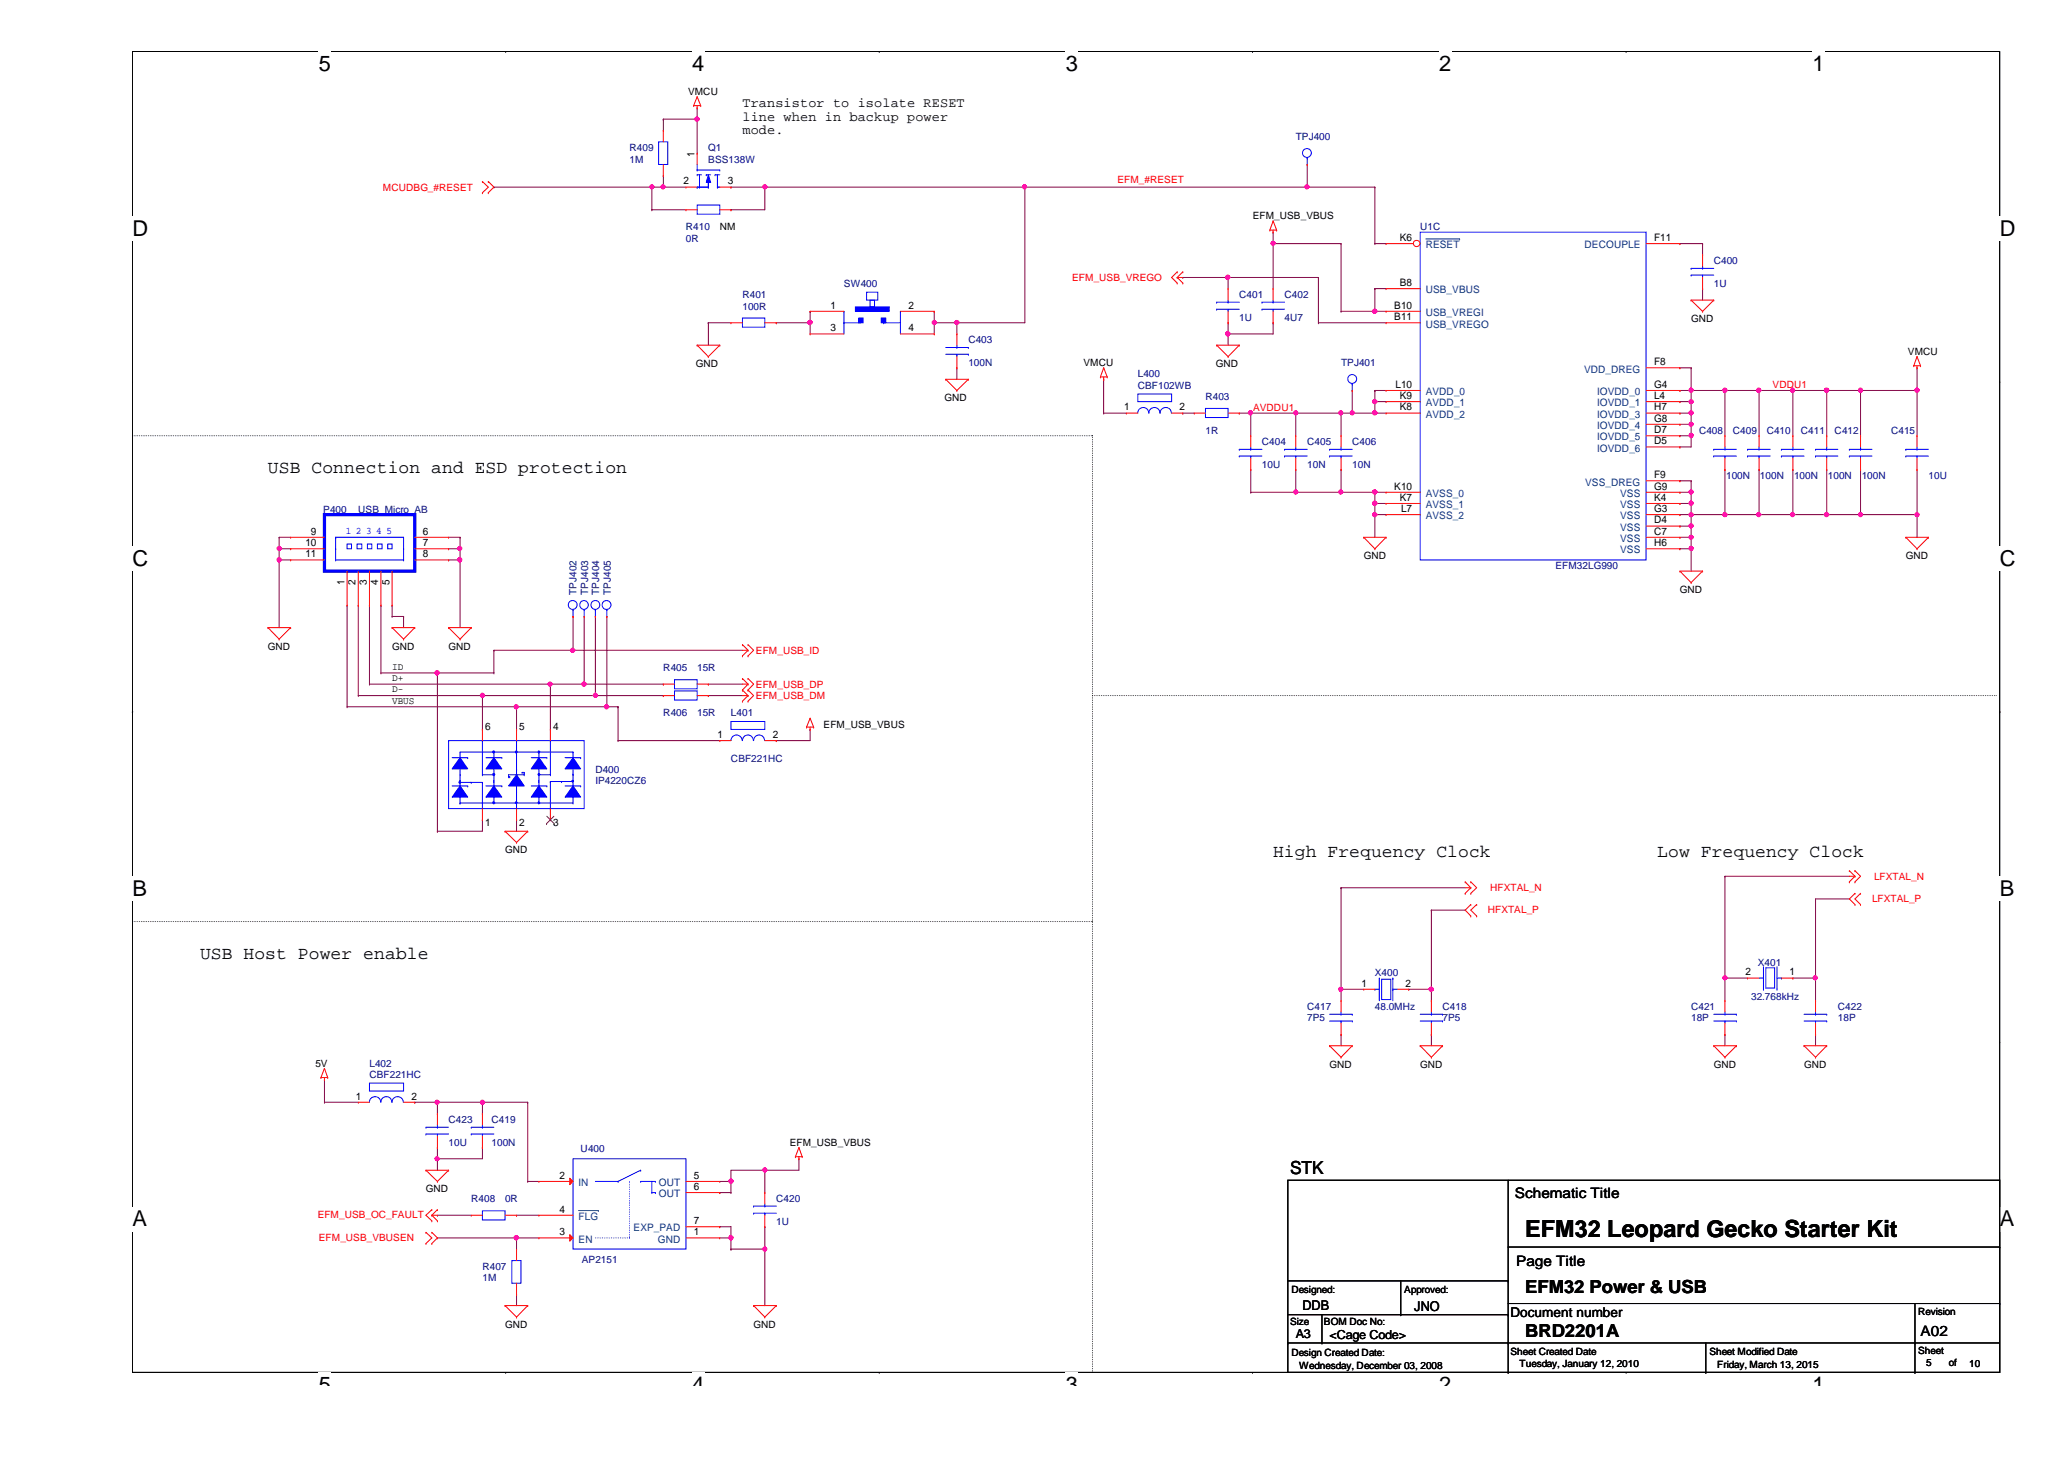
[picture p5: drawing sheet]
<svg xmlns="http://www.w3.org/2000/svg" width="297mm" height="210mm" viewBox="0 0 297 210" stroke-linecap="round" stroke-linejoin="round" font-family="sans-serif">
<defs><g id="words">
<text font-size="3.4" x="219.5" y="178">EFM32 Leopard Gecko Starter Kit</text>
<g font-size="3.1">
<text x="45.9" y="10.2">5</text>
<text x="99.6" y="10.2">4</text>
<text x="153.4" y="10.2">3</text>
<text x="207.1" y="10.2">2</text>
<text x="260.9" y="10.2">1</text>
<text x="19" y="34">D</text>
<text x="287.8" y="34">D</text>
<text x="19" y="81.4">C</text>
<text x="287.8" y="81.4">C</text>
<text x="19" y="128.9">B</text>
<text x="287.8" y="128.9">B</text>
<text x="19" y="176.4">A</text>
<text x="287.8" y="176.4">A</text>
<text x="45.9" y="200.2">5</text>
<text x="99.6" y="200.2">4</text>
<text x="153.4" y="200.2">3</text>
<text x="207.1" y="200.2">2</text>
<text x="260.9" y="200.2">1</text>
</g>
<g font-size="2.6">
<text x="38.6" y="68">USB Connection and ESD protection</text>
<text x="183.2" y="123.3">High Frequency Clock</text>
<text x="238.5" y="123.3">Low Frequency Clock</text>
<text x="28.8" y="137.9">USB Host Power enable</text>
<text x="185.7" y="168.9">STK</text>
<text x="219.5" y="186.1">EFM32 Power &amp; USB</text>
<text x="219.5" y="192.4">BRD2201A</text>
</g>
<g font-size="2.1">
<text x="218" y="172.4">Schematic Title</text>
<text x="218.2" y="182.1">Page Title</text>
<text x="276.4" y="192.2">A02</text>
</g>
<g font-size="1.9">
<text x="106.8" y="15.5">Transistor to isolate RESET</text>
<text x="106.8" y="17.4">line when in backup power</text>
<text x="106.8" y="19.3">mode.</text>
<text x="187.5" y="188.5">DDB</text>
<text x="203.5" y="188.6">JNO</text>
<text x="217.4" y="189.5">Document number</text>
</g>
<g font-size="1.8">
<text x="186.5" y="192.5">A3</text>
<text x="191.3" y="192.7">&lt;Cage Code&gt;</text>
</g>
<g font-size="1.5">
<text x="99.9" y="22.5" transform="rotate(-90 99.9 22.5)">1</text>
<text x="98.4" y="26.5">2</text>
<text x="104.7" y="26.5">3</text>
<text x="201.5" y="34.7">K6</text>
<text x="238" y="34.7">F11</text>
<text x="201.5" y="41.1">B8</text>
<text x="119.5" y="44.4">1</text>
<text x="119.5" y="47.7">3</text>
<text x="130.7" y="44.4">2</text>
<text x="130.7" y="47.7">4</text>
<text x="200.7" y="44.4">B10</text>
<text x="200.7" y="46.1">B11</text>
<text x="238" y="52.5">F8</text>
<text x="161.8" y="59.1">1</text>
<text x="169.8" y="59.1">2</text>
<text x="200.8" y="55.8">L10</text>
<text x="201.5" y="57.4">K9</text>
<text x="201.5" y="59.1">K8</text>
<text x="238" y="55.8">G4</text>
<text x="238" y="57.4">L4</text>
<text x="238" y="59.1">H7</text>
<text x="238" y="60.7">G8</text>
<text x="238" y="62.3">D7</text>
<text x="238" y="63.9">D5</text>
<text x="200.7" y="70.4">K10</text>
<text x="238" y="68.8">F9</text>
<text x="238" y="70.4">G9</text>
<text x="44.7" y="76.9">9</text>
<text x="60.8" y="76.9">6</text>
<text x="201.5" y="72.1">K7</text>
<text x="201.6" y="73.7">L7</text>
<text x="238" y="72.1">K4</text>
<text x="238" y="73.7">G3</text>
<text x="238" y="75.3">D4</text>
<text x="238" y="76.9">C7</text>
<text x="43.9" y="78.6">10</text>
<text x="43.9" y="80.2">11</text>
<text x="60.8" y="80.2">8</text>
<text x="60.8" y="78.6">7</text>
<text x="238" y="78.6">H6</text>
<text x="49.6" y="84.1" transform="rotate(-90 49.6 84.1)">1</text>
<text x="51.2" y="84.1" transform="rotate(-90 51.2 84.1)">2</text>
<text x="52.8" y="84.1" transform="rotate(-90 52.8 84.1)">3</text>
<text x="54.4" y="84.1" transform="rotate(-90 54.4 84.1)">4</text>
<text x="56" y="84.1" transform="rotate(-90 56 84.1)">5</text>
<text x="69.8" y="105.1">6</text>
<text x="74.7" y="105.1">5</text>
<text x="79.6" y="105.1">4</text>
<text x="103.3" y="106.2">1</text>
<text x="111.2" y="106.2">2</text>
<text x="69.8" y="118.8">1</text>
<text x="74.7" y="118.8">2</text>
<text x="79.6" y="118.8">3</text>
<text x="195.9" y="141.9">1</text>
<text x="202.3" y="141.9">2</text>
<text x="251.2" y="140.3">2</text>
<text x="257.5" y="140.3">1</text>
<text x="51.2" y="158.2">1</text>
<text x="59.2" y="158.2">2</text>
<text x="80.5" y="169.6">2</text>
<text x="99.9" y="169.6">5</text>
<text x="99.9" y="171.2">6</text>
<text x="80.5" y="177.7">3</text>
<text x="80.5" y="174.5">4</text>
<text x="99.9" y="177.7">1</text>
<text x="99.9" y="176.1">7</text>
</g>
<g font-size="1.5" fill="#004080">
<text x="205.2" y="35.7">RESET</text>
<text x="228" y="35.7">DECOUPLE</text>
<text x="205.2" y="45.5">USB_VREGI</text>
<text x="205.2" y="47.1">USB_VREGO</text>
<text x="205.2" y="42.2">USB_VBUS</text>
<text x="228" y="53.6">VDD_DREG</text>
<text x="205.2" y="56.9">AVDD_0</text>
<text x="205.2" y="58.5">AVDD_1</text>
<text x="229.9" y="56.9">IOVDD_0</text>
<text x="229.9" y="58.5">IOVDD_1</text>
<text x="205.2" y="60.1">AVDD_2</text>
<text x="229.9" y="60.1">IOVDD_3</text>
<text x="229.9" y="61.7">IOVDD_4</text>
<text x="229.9" y="63.4">IOVDD_5</text>
<text x="229.9" y="65">IOVDD_6</text>
<text x="205.2" y="71.5">AVSS_0</text>
<text x="228.1" y="69.8">VSS_DREG</text>
<text x="233.2" y="71.5">VSS</text>
<text x="205.2" y="73.1">AVSS_1</text>
<text x="205.2" y="74.7">AVSS_2</text>
<text x="233.2" y="73.1">VSS</text>
<text x="233.2" y="74.7">VSS</text>
<text x="233.2" y="76.4">VSS</text>
<text x="233.2" y="78">VSS</text>
<text x="233.2" y="79.6">VSS</text>
<text x="83.3" y="170.6">IN</text>
<text x="94.8" y="170.6">OUT</text>
<text x="94.8" y="172.3">OUT</text>
<text x="83.3" y="178.8">EN</text>
<text x="83.3" y="175.5">FLG</text>
<text x="91.2" y="177.2">EXP_PAD</text>
<text x="94.7" y="178.8">GND</text>
</g>
<g font-size="1.4">
<text x="99" y="13.6">VMCU</text>
<text x="103.6" y="33.1">NM</text>
<text x="180.3" y="31.5">EFM_USB_VBUS</text>
<text x="243.4" y="46.3">GND</text>
<text x="100.2" y="52.8">GND</text>
<text x="155.9" y="52.7">VMCU</text>
<text x="175" y="52.8">GND</text>
<text x="274.6" y="51">VMCU</text>
<text x="135.9" y="57.7">GND</text>
<text x="196.3" y="80.4">GND</text>
<text x="274.3" y="80.4">GND</text>
<text x="241.8" y="85.3">GND</text>
<text x="38.6" y="93.5">GND</text>
<text x="56.4" y="93.5">GND</text>
<text x="64.6" y="93.5">GND</text>
<text x="56.4" y="101.3">VBUS</text>
<text x="56.4" y="99.6">D-</text>
<text x="56.4" y="98">D+</text>
<text x="56.4" y="96.4">ID</text>
<text x="118.5" y="104.7">EFM_USB_VBUS</text>
<text x="72.7" y="122.7">GND</text>
<text x="45.4" y="153.5">5V</text>
<text x="191.3" y="153.6">GND</text>
<text x="204.4" y="153.6">GND</text>
<text x="246.6" y="153.6">GND</text>
<text x="259.6" y="153.6">GND</text>
<text x="113.7" y="164.8">EFM_USB_VBUS</text>
<text x="61.3" y="171.5">GND</text>
<text x="185.8" y="186">Designed:</text>
<text x="202.1" y="186">Approved:</text>
<text x="72.7" y="191">GND</text>
<text x="108.5" y="191">GND</text>
<text x="185.7" y="190.7">Size</text>
<text x="190.5" y="190.7">BOM Doc No:</text>
<text x="276.1" y="189.2">Revision</text>
<text x="185.8" y="195.1">Design Created Date:</text>
<text x="187" y="197">Wednesday, December 03, 2008</text>
<text x="217.4" y="194.9">Sheet Created Date</text>
<text x="218.7" y="196.7">Tuesday, January 12, 2010</text>
<text x="246" y="194.9">Sheet Modified Date</text>
<text x="247.1" y="196.8">Friday, March 13, 2015</text>
<text x="276.1" y="194.7">Sheet</text>
<text x="277.2" y="196.5">5</text>
<text x="280.5" y="196.5">of</text>
<text x="283.4" y="196.7">10</text>
</g>
<g font-size="1.4" fill="#000080">
<text x="90.6" y="21.8">R409</text>
<text x="90.6" y="23.4">1M</text>
<text x="101.9" y="21.8">Q1</text>
<text x="101.9" y="23.4">BSS138W</text>
<text x="186.5" y="20.2">TPJ400</text>
<text x="98.7" y="33.1">R410</text>
<text x="98.7" y="34.8">0R</text>
<text x="204.4" y="33.1">U1C</text>
<text x="121.5" y="41.3">SW400</text>
<text x="246.6" y="38">C400</text>
<text x="246.6" y="41.3">1U</text>
<text x="106.8" y="42.9">R401</text>
<text x="106.8" y="44.5">100R</text>
<text x="178.4" y="42.9">C401</text>
<text x="178.4" y="46.1">1U</text>
<text x="184.9" y="42.9">C402</text>
<text x="184.9" y="46.1">4U7</text>
<text x="139.4" y="49.4">C403</text>
<text x="139.4" y="52.7">100N</text>
<text x="193" y="52.7">TPJ401</text>
<text x="163.7" y="54.3">L400</text>
<text x="163.7" y="55.9">CBF102WB</text>
<text x="173.5" y="57.5">R403</text>
<text x="173.5" y="62.4">1R</text>
<text x="181.6" y="64">C404</text>
<text x="188.1" y="64">C405</text>
<text x="194.6" y="64">C406</text>
<text x="244.5" y="62.4">C408</text>
<text x="249.4" y="62.4">C409</text>
<text x="254.3" y="62.4">C410</text>
<text x="259.2" y="62.4">C411</text>
<text x="264" y="62.4">C412</text>
<text x="272.2" y="62.4">C415</text>
<text x="181.6" y="67.3">10U</text>
<text x="188.1" y="67.3">10N</text>
<text x="194.6" y="67.3">10N</text>
<text x="248.4" y="68.9">100N</text>
<text x="253.3" y="68.9">100N</text>
<text x="258.2" y="68.9">100N</text>
<text x="263.1" y="68.9">100N</text>
<text x="267.9" y="68.9">100N</text>
<text x="277.5" y="68.9">10U</text>
<text x="46.5" y="73.8">P400</text>
<text x="51.6" y="73.8">USB_Micro_AB</text>
<text x="223.9" y="81.9">EFM32LG990</text>
<text x="83" y="85.6" transform="rotate(-90 83 85.6)">TPJ402</text>
<text x="84.6" y="85.6" transform="rotate(-90 84.6 85.6)">TPJ403</text>
<text x="86.2" y="85.6" transform="rotate(-90 86.2 85.6)">TPJ404</text>
<text x="87.9" y="85.6" transform="rotate(-90 87.9 85.6)">TPJ405</text>
<text x="95.5" y="96.6">R405</text>
<text x="100.3" y="96.6">15R</text>
<text x="95.5" y="103">R406</text>
<text x="100.3" y="103">15R</text>
<text x="105.2" y="103">L401</text>
<text x="85.7" y="111.2">D400</text>
<text x="85.7" y="112.8">IP4220CZ6</text>
<text x="105.2" y="109.6">CBF221HC</text>
<text x="197.9" y="140.4">X400</text>
<text x="252" y="143.8">32.768kHz</text>
<text x="253" y="139">X401</text>
<text x="188.1" y="145.3">C417</text>
<text x="188.1" y="146.9">7P5</text>
<text x="197.9" y="145.3">48.0MHz</text>
<text x="207.6" y="145.3">C418</text>
<text x="207.6" y="146.9">7P5</text>
<text x="243.4" y="145.3">C421</text>
<text x="243.4" y="146.9">18P</text>
<text x="264.5" y="145.3">C422</text>
<text x="264.5" y="146.9">18P</text>
<text x="53.2" y="153.5">L402</text>
<text x="53.2" y="155.1">CBF221HC</text>
<text x="64.6" y="161.6">C423</text>
<text x="70.7" y="161.6">C419</text>
<text x="64.6" y="164.8">10U</text>
<text x="70.7" y="164.8">100N</text>
<text x="83.6" y="165.8">U400</text>
<text x="67.8" y="172.9">R408</text>
<text x="72.7" y="172.9">0R</text>
<text x="111.7" y="172.9">C420</text>
<text x="111.7" y="176.2">1U</text>
<text x="69.4" y="182.7">R407</text>
<text x="69.4" y="184.3">1M</text>
<text x="83.7" y="181.7">AP2151</text>
</g>
<g font-size="1.4" fill="#f00">
<text x="55.1" y="27.5">MCUDBG_#RESET</text>
<text x="160.8" y="26.4">EFM_#RESET</text>
<text x="154.3" y="40.5">EFM_USB_VREGO</text>
<text x="180.3" y="59.1">AVDDU1</text>
<text x="255.1" y="55.8">VDDU1</text>
<text x="108.8" y="94.1">EFM_USB_ID</text>
<text x="108.8" y="99">EFM_USB_DP</text>
<text x="108.8" y="100.6">EFM_USB_DM</text>
<text x="214.1" y="131.3">HFXTAL_P</text>
<text x="214.5" y="128.2">HFXTAL_N</text>
<text x="269.4" y="129.7">LFXTAL_P</text>
<text x="269.7" y="126.6">LFXTAL_N</text>
<text x="45.7" y="175.2">EFM_USB_OC_FAULT</text>
<text x="45.9" y="178.5">EFM_USB_VBUSEN</text>
</g>
<text font-size="1.4" fill="#00f" x="49.8" y="76.9">1 2 3 4 5</text>
</g></defs>
<path d="M19.1 7.4h268.7v190h-268.7z" fill="none" stroke="#000" stroke-width=".14"/>
<g fill="#fff">
<path d="M45.9 7.4h1.7v3.5h-1.7z"/>
<path d="M45.9 197.4h1.7v2h-1.7z"/>
</g>
<path d="M72.8 7.4h.1M72.8 197.4h.1" fill="none" stroke="#000" stroke-width=".14"/>
<g fill="#fff">
<path d="M99.6 7.4h1.7v3.5h-1.7z"/>
<path d="M99.6 197.4h1.7v2h-1.7z"/>
</g>
<path d="M126.5 7.4h.1M126.5 197.4h.1" fill="none" stroke="#000" stroke-width=".14"/>
<g fill="#fff">
<path d="M153.4 7.4h1.7v3.5h-1.7z"/>
<path d="M153.4 197.4h1.7v2h-1.7z"/>
</g>
<path d="M180.3 7.4h.1M180.3 197.4h.1" fill="none" stroke="#000" stroke-width=".14"/>
<g fill="#fff">
<path d="M207.1 7.4h1.7v3.5h-1.7z"/>
<path d="M207.1 197.4h1.7v2h-1.7z"/>
</g>
<path d="M234 7.4h.1M234 197.4h.1" fill="none" stroke="#000" stroke-width=".14"/>
<g fill="#fff">
<path d="M260.9 7.4h1.7v3.5h-1.7z"/>
<path d="M260.9 197.4h1.7v2h-1.7z"/>
<path d="M19.1 31.2h2.2v3.4h-2.2z"/>
<path d="M287.8 31.2h2.2v3.4h-2.2z"/>
<path d="M19.1 78.7h2.2v3.4h-2.2z"/>
<path d="M287.8 78.7h2.2v3.4h-2.2z"/>
</g>
<path d="M19.1 54.9h.1M287.8 54.9h.1" fill="none" stroke="#000" stroke-width=".14"/>
<g fill="#fff">
<path d="M19.1 126.2h2v3.4h-2z"/>
<path d="M287.8 126.2h2.1v3.4h-2.1z"/>
</g>
<path d="M19.1 102.4h.1M287.8 102.4h.1" fill="none" stroke="#000" stroke-width=".14"/>
<g fill="#fff">
<path d="M19.1 173.7h2v3.4h-2z"/>
<path d="M287.8 173.7h2.1v3.4h-2.1z"/>
</g>
<path d="M19.1 149.9h.1M287.8 149.9h.1" fill="none" stroke="#000" stroke-width=".14"/>
<path d="M19.1 62.7h138.1M157.2 62.7h.1M157.2 62.7v134.7M157.2 100.1h130.1M287.3 100.1h.1M19.1 132.6h138.1M157.2 132.6h.1M157.2 197.4h.1" fill="none" stroke="#000" stroke-width=".14" stroke-dasharray="0 .3"/>
<path d="M101.9 46.4h.1M101.9 46.4v3.3M134.5 46.4h.1M134.5 46.4v1.6M134.5 46.4h3.2M137.7 46.4h.1M137.7 46.4v1.6" fill="none" stroke="#800040" stroke-width=".14"/>
<circle cx="137.7" cy="46.4" r=".3" fill="#f0f"/>
<circle cx="137.7" cy="46.4" r=".3" fill="none" stroke="#f0f" stroke-width=".14"/>
<circle cx="134.5" cy="46.4" r=".3" fill="#f0f"/>
<circle cx="134.5" cy="46.4" r=".3" fill="none" stroke="#f0f" stroke-width=".14"/>
<path d="M116.6 46.4h.1M116.6 46.4v1.6M134.5 44.8h.1M134.5 44.8v1.6M137.7 52.9h.1M137.7 52.9v1.7" fill="none" stroke="#800040" stroke-width=".14"/>
<circle cx="116.6" cy="46.4" r=".31" fill="#f0f"/>
<circle cx="116.6" cy="46.4" r=".31" fill="none" stroke="#f0f" stroke-width=".14"/>
<path d="M71.1 26.9h.1M71.1 26.9h22.7M137.7 46.4h.1M137.7 46.4h9.8" fill="none" stroke="#800040" stroke-width=".14"/>
<circle cx="93.8" cy="26.9" r=".3" fill="#f0f"/>
<circle cx="93.8" cy="26.9" r=".3" fill="none" stroke="#f0f" stroke-width=".14"/>
<path d="M101.9 46.4h.1M101.9 46.4h3.3M111.7 46.4h.1M116.6 44.8h.1M116.6 44.8v1.6h-4.9M193 127.7h.1M193 127.7v14.6" fill="none" stroke="#800040" stroke-width=".14"/>
<circle cx="193" cy="142.3" r=".3" fill="#f0f"/>
<circle cx="193" cy="142.3" r=".3" fill="none" stroke="#f0f" stroke-width=".14"/>
<g fill="none" stroke="#800040" stroke-width=".14">
<path d="M206 130.9h.1M206 130.9v13.1M193 142.3h.1M193 148.8h.1M193 142.3v1.7M193 148.8v1.7M193 142.3h3.3M202.7 142.3h.1M202.7 142.3h3.3M206 142.3h.1M206 148.8h.1M206 148.8v1.7"/>
<path d="M248.2 148.8h.1M248.2 140.7h.1M248.2 140.7v3.3M248.2 148.8v1.7M261.3 140.7h.1M261.3 148.8h.1M261.3 140.7v3.3M261.3 148.8v1.7"/>
</g>
<circle cx="206" cy="142.3" r=".31" fill="#f0f"/>
<circle cx="206" cy="142.3" r=".31" fill="none" stroke="#f0f" stroke-width=".14"/>
<path d="M261.3 129.3v11.4M261.3 140.7h.1" fill="none" stroke="#800040" stroke-width=".14"/>
<circle cx="261.2" cy="140.7" r=".3" fill="#f0f"/>
<circle cx="261.2" cy="140.7" r=".3" fill="none" stroke="#f0f" stroke-width=".14"/>
<path d="M248.2 126.1h.1M248.2 126.1h17.9M248.2 126.1v14.6M261.3 129.3h.1M261.3 129.3h4.8M248.2 140.7h.1" fill="none" stroke="#800040" stroke-width=".14"/>
<circle cx="248.2" cy="140.7" r=".3" fill="#f0f"/>
<circle cx="248.2" cy="140.7" r=".3" fill="none" stroke="#f0f" stroke-width=".14"/>
<g fill="none" stroke="#800040" stroke-width=".14">
<path d="M64.6 79h.1M64.6 79h1.6M40.2 80.6h.1M40.2 80.6h1.6M51.6 87.1h.1M51.6 87.1v13M53.2 87.1h.1M53.2 87.1v11.3M54.8 87.1h.1M54.8 87.1v9.7M64.6 80.6h.1M64.6 80.6h1.6"/>
<path d="M66.2 80.6h.1M66.2 80.6v9.7M74.3 117.9h.1M74.3 101.7h.1M74.3 101.7v3.2M74.3 117.9v1.7M88.9 106.6h.1M88.9 106.6h14.7M101.9 100.1h.1M101.9 100.1h4.9M116.6 104.9h.1M116.6 104.9v1.7"/>
<path d="M193 127.7h.1M193 127.7h17.9M206 130.9h.1M206 130.9h4.9M248.2 140.7h.1M248.2 140.7h3.3M258 140.7h.1M258 140.7h3.3"/>
</g>
<circle cx="74.3" cy="101.7" r=".3" fill="#f0f"/>
<circle cx="74.3" cy="101.7" r=".3" fill="none" stroke="#f0f" stroke-width=".14"/>
<g fill="none" stroke="#800040" stroke-width=".14">
<path d="M40.2 79h.1M40.2 79h1.6M66.2 79h.1M66.2 79v1.6M54.8 96.8h.1M54.8 96.8h8.1M56.4 87.1h.1M56.4 88.7h.1M56.4 87.1v1.6M56.4 88.7h1.7M58.1 88.7h.1M58.1 88.7v1.6"/>
<path d="M62.9 119.6h.1M69.4 117.9h.1M69.4 100.1h16.3M69.4 117.9v1.7h-6.5M85.7 100.1h.1M88.9 101.7h.1M88.9 101.7v4.9M111.7 106.6h.1M111.7 106.6h4.9"/>
</g>
<circle cx="66.2" cy="80.5" r=".31" fill="#f0f"/>
<circle cx="66.2" cy="80.5" r=".31" fill="none" stroke="#f0f" stroke-width=".14"/>
<path d="M40.2 79h.1M40.2 79v1.6M69.4 100.1h.1M69.4 100.1v4.8" fill="none" stroke="#800040" stroke-width=".14"/>
<circle cx="69.4" cy="100" r=".3" fill="#f0f"/>
<circle cx="69.4" cy="100" r=".3" fill="none" stroke="#f0f" stroke-width=".14"/>
<path d="M40.2 80.6h.1M40.2 80.6v9.7M50 87.1h.1M50 87.1v14.6M79.2 98.4h4.9M84.1 98.4h.1" fill="none" stroke="#800040" stroke-width=".14"/>
<circle cx="40.2" cy="80.5" r=".31" fill="#f0f"/>
<circle cx="40.2" cy="80.5" r=".31" fill="none" stroke="#f0f" stroke-width=".14"/>
<path d="M74.3 101.7h13M87.3 101.7h.1" fill="none" stroke="#800040" stroke-width=".14"/>
<circle cx="87.3" cy="101.7" r=".3" fill="#f0f"/>
<circle cx="87.3" cy="101.7" r=".3" fill="none" stroke="#f0f" stroke-width=".14"/>
<path d="M79.2 98.4h.1M79.2 98.4v6.5M101.9 98.4h.1M101.9 98.4h4.9M50 101.7h.1M50 101.7h24.3M51.6 100.1h.1M51.6 100.1h17.8" fill="none" stroke="#800040" stroke-width=".14"/>
<circle cx="79.2" cy="98.4" r=".3" fill="#f0f"/>
<circle cx="79.2" cy="98.4" r=".3" fill="none" stroke="#f0f" stroke-width=".14"/>
<path d="M267.8 56.2h.1M267.8 56.2v6.5M243.4 77.3h.1M243.4 77.3v1.7M53.2 98.4h.1M53.2 98.4h26" fill="none" stroke="#800040" stroke-width=".14"/>
<circle cx="243.4" cy="78.9" r=".3" fill="#f0f"/>
<circle cx="243.4" cy="78.9" r=".3" fill="none" stroke="#f0f" stroke-width=".14"/>
<circle cx="243.4" cy="77.3" r=".3" fill="#f0f"/>
<circle cx="243.4" cy="77.3" r=".3" fill="none" stroke="#f0f" stroke-width=".14"/>
<path d="M243.4 56.2h.1M243.4 56.2h4.8M193 70.8h.1M193 70.8h4.9M241.8 64.3h.1M241.8 64.3h1.6" fill="none" stroke="#800040" stroke-width=".14"/>
<circle cx="248.2" cy="56.1" r=".31" fill="#f0f"/>
<circle cx="248.2" cy="56.1" r=".31" fill="none" stroke="#f0f" stroke-width=".14"/>
<path d="M197.9 57.8h.1M197.9 57.8v1.6M197.9 72.4h.1M197.9 74h.1M197.9 70.8h.1M197.9 72.4h1.6M197.9 74v3.3M197.9 70.8h1.6" fill="none" stroke="#800040" stroke-width=".14"/>
<circle cx="197.9" cy="59.4" r=".31" fill="#f0f"/>
<circle cx="197.9" cy="59.4" r=".31" fill="none" stroke="#f0f" stroke-width=".14"/>
<circle cx="197.9" cy="57.8" r=".31" fill="#f0f"/>
<circle cx="197.9" cy="57.8" r=".31" fill="none" stroke="#f0f" stroke-width=".14"/>
<path d="M241.8 56.2h.1M241.8 56.2h1.6M248.2 56.2h.1M248.2 56.2v6.5M253.2 56.2h.1M253.2 56.2v6.5M258 56.2h.1M258 56.2v6.5M262.9 56.2h.1M262.9 56.2v6.5" fill="none" stroke="#800040" stroke-width=".14"/>
<circle cx="262.9" cy="56.1" r=".32" fill="#f0f"/>
<circle cx="262.9" cy="56.1" r=".32" fill="none" stroke="#f0f" stroke-width=".14"/>
<g fill="none" stroke="#800040" stroke-width=".14">
<path d="M241.8 35.1h.1M241.8 35.1h3.2M245 35.1h.1M245 35.1v1.6M245 41.5h.1M245 41.5v1.7M248.2 56.2h.1M248.2 56.2h9.8M253.2 56.2h.1M248.2 67.6h.1M248.2 67.6v6.4M275.9 74h.1"/>
<path d="M275.9 74v3.3"/>
</g>
<circle cx="258" cy="56.1" r=".31" fill="#f0f"/>
<circle cx="258" cy="56.1" r=".31" fill="none" stroke="#f0f" stroke-width=".14"/>
<circle cx="253.1" cy="56.1" r=".31" fill="#f0f"/>
<circle cx="253.1" cy="56.1" r=".31" fill="none" stroke="#f0f" stroke-width=".14"/>
<path d="M180 59.4h.1M180 59.4h6.5M186.5 59.4h.1M186.5 59.4v3.3" fill="none" stroke="#800040" stroke-width=".14"/>
<circle cx="180" cy="59.4" r=".3" fill="#f0f"/>
<circle cx="180" cy="59.4" r=".3" fill="none" stroke="#f0f" stroke-width=".14"/>
<path d="M186.5 59.4h.1M186.5 59.4h6.5M193 59.4h.1M193 59.4v3.3M194.6 56.2h.1M194.6 56.2v3.2M193 67.6h.1M193 67.6v3.2" fill="none" stroke="#800040" stroke-width=".14"/>
<circle cx="193" cy="59.4" r=".3" fill="#f0f"/>
<circle cx="193" cy="59.4" r=".3" fill="none" stroke="#f0f" stroke-width=".14"/>
<circle cx="186.5" cy="59.4" r=".3" fill="#f0f"/>
<circle cx="186.5" cy="59.4" r=".3" fill="none" stroke="#f0f" stroke-width=".14"/>
<path d="M158.8 54.6h.1M158.8 59.4h.1M158.8 59.4h3.3M158.8 54.6v4.8M170.2 59.4h.1M170.2 59.4h1.7M180 70.8h.1M180 70.8h13M186.5 70.8h.1" fill="none" stroke="#800040" stroke-width=".14"/>
<circle cx="193" cy="70.8" r=".3" fill="#f0f"/>
<circle cx="193" cy="70.8" r=".3" fill="none" stroke="#f0f" stroke-width=".14"/>
<circle cx="186.5" cy="70.8" r=".3" fill="#f0f"/>
<circle cx="186.5" cy="70.8" r=".3" fill="none" stroke="#f0f" stroke-width=".14"/>
<path d="M267.8 56.2h8.1M275.9 56.2h.1M180 67.6h.1M180 67.6v3.2M186.5 67.6h.1M186.5 67.6v3.2" fill="none" stroke="#800040" stroke-width=".14"/>
<circle cx="267.7" cy="56.1" r=".31" fill="#f0f"/>
<circle cx="267.7" cy="56.1" r=".31" fill="none" stroke="#f0f" stroke-width=".14"/>
<path d="M243.4 52.9h.1M243.4 52.9v3.3" fill="none" stroke="#800040" stroke-width=".14"/>
<circle cx="243.4" cy="56.1" r=".31" fill="#f0f"/>
<circle cx="243.4" cy="56.1" r=".31" fill="none" stroke="#f0f" stroke-width=".14"/>
<path d="M241.8 52.9h.1M241.8 52.9h1.6M248.2 74h.1M248.2 74h5" fill="none" stroke="#800040" stroke-width=".14"/>
<circle cx="248.2" cy="74" r=".3" fill="#f0f"/>
<circle cx="248.2" cy="74" r=".3" fill="none" stroke="#f0f" stroke-width=".14"/>
<path d="M253.2 67.6h.1M253.2 67.6v6.4M258 67.6h.1M258 74h.1M258 67.6v6.4M258 74h4.9" fill="none" stroke="#800040" stroke-width=".14"/>
<circle cx="262.9" cy="74" r=".31" fill="#f0f"/>
<circle cx="262.9" cy="74" r=".31" fill="none" stroke="#f0f" stroke-width=".14"/>
<path d="M262.9 67.6h.1M262.9 74h.1M262.9 67.6v6.4M262.9 74h13M267.8 67.6h.1M267.8 67.6v6.4M275.9 74h.1" fill="none" stroke="#800040" stroke-width=".14"/>
<circle cx="267.8" cy="74" r=".3" fill="#f0f"/>
<circle cx="267.8" cy="74" r=".3" fill="none" stroke="#f0f" stroke-width=".14"/>
<circle cx="275.9" cy="74" r=".3" fill="#f0f"/>
<circle cx="275.9" cy="74" r=".3" fill="none" stroke="#f0f" stroke-width=".14"/>
<path d="M243.4 56.2h.1M243.4 56.2v1.6M275.9 52.9h.1M275.9 52.9v3.3" fill="none" stroke="#800040" stroke-width=".14"/>
<circle cx="275.9" cy="56.1" r=".31" fill="#f0f"/>
<circle cx="275.9" cy="56.1" r=".31" fill="none" stroke="#f0f" stroke-width=".14"/>
<g fill="none" stroke="#800040" stroke-width=".14">
<path d="M197.9 56.2h.1M197.9 56.2h1.6M241.8 57.8h.1M241.8 57.8h1.6M258 56.2h.1M258 56.2h9.8M262.9 56.2h.1M241.8 62.7h.1M241.8 74h.1M241.8 74h6.4M241.8 62.7h1.6M243.4 74h.1"/>
<path d="M243.4 75.7h.1M243.4 75.7v1.6"/>
</g>
<circle cx="243.4" cy="74" r=".3" fill="#f0f"/>
<circle cx="243.4" cy="74" r=".3" fill="none" stroke="#f0f" stroke-width=".14"/>
<path d="M197.9 57.8h.1M197.9 59.4h.1M197.9 57.8h1.6M197.9 59.4h1.6M241.8 61h.1M241.8 72.4h.1M241.8 61h1.6M241.8 72.4h1.6M243.4 72.4h.1M243.4 70.8h.1M243.4 70.8v3.2" fill="none" stroke="#800040" stroke-width=".14"/>
<circle cx="243.4" cy="72.4" r=".31" fill="#f0f"/>
<circle cx="243.4" cy="72.4" r=".31" fill="none" stroke="#f0f" stroke-width=".14"/>
<path d="M241.8 59.4h.1M241.8 59.4h1.6M241.8 70.8h.1M241.8 75.7h.1M241.8 70.8h1.6M241.8 75.7h1.6M243.4 62.7h.1M243.4 62.7v1.6" fill="none" stroke="#800040" stroke-width=".14"/>
<circle cx="243.4" cy="75.6" r=".3" fill="#f0f"/>
<circle cx="243.4" cy="75.6" r=".3" fill="none" stroke="#f0f" stroke-width=".14"/>
<path d="M243.4 69.2h.1M243.4 69.2v1.6" fill="none" stroke="#800040" stroke-width=".14"/>
<circle cx="243.4" cy="70.8" r=".3" fill="#f0f"/>
<circle cx="243.4" cy="70.8" r=".3" fill="none" stroke="#f0f" stroke-width=".14"/>
<path d="M193 59.4h.1M193 59.4h1.6M241.8 69.2h.1M241.8 77.3h.1M241.8 69.2h1.6M241.8 77.3h1.6" fill="none" stroke="#800040" stroke-width=".14"/>
<circle cx="194.6" cy="59.4" r=".3" fill="#f0f"/>
<circle cx="194.6" cy="59.4" r=".3" fill="none" stroke="#f0f" stroke-width=".14"/>
<path d="M253.2 74h.1M253.2 74h4.8" fill="none" stroke="#800040" stroke-width=".14"/>
<circle cx="258" cy="74" r=".3" fill="#f0f"/>
<circle cx="258" cy="74" r=".3" fill="none" stroke="#f0f" stroke-width=".14"/>
<circle cx="253.1" cy="74" r=".3" fill="#f0f"/>
<circle cx="253.1" cy="74" r=".3" fill="none" stroke="#f0f" stroke-width=".14"/>
<path d="M243.4 57.8h.1M243.4 57.8v1.6M275.9 56.2h.1M275.9 56.2v6.5M275.9 67.6h.1M275.9 67.6v6.4" fill="none" stroke="#800040" stroke-width=".14"/>
<circle cx="243.4" cy="59.4" r=".3" fill="#f0f"/>
<circle cx="243.4" cy="59.4" r=".3" fill="none" stroke="#f0f" stroke-width=".14"/>
<circle cx="243.4" cy="57.8" r=".3" fill="#f0f"/>
<circle cx="243.4" cy="57.8" r=".3" fill="none" stroke="#f0f" stroke-width=".14"/>
<path d="M243.4 61h.1M243.4 61v1.7" fill="none" stroke="#800040" stroke-width=".14"/>
<circle cx="243.4" cy="62.6" r=".3" fill="#f0f"/>
<circle cx="243.4" cy="62.6" r=".3" fill="none" stroke="#f0f" stroke-width=".14"/>
<circle cx="243.4" cy="61" r=".3" fill="#f0f"/>
<circle cx="243.4" cy="61" r=".3" fill="none" stroke="#f0f" stroke-width=".14"/>
<g fill="none" stroke="#800040" stroke-width=".14">
<path d="M178.4 59.4h.1M178.4 59.4h1.6M180 59.4h.1M180 59.4v3.3M194.6 59.4h.1M194.6 59.4h3.3M243.4 59.4h.1M243.4 59.4v1.6M197.9 74h.1M197.9 70.8h.1M197.9 74h1.6M197.9 70.8v1.6"/>
<path d="M241.8 79h.1M241.8 79h1.6M243.4 74h.1M243.4 79h.1M243.4 74v1.7M243.4 79v3.2"/>
</g>
<circle cx="197.9" cy="70.8" r=".31" fill="#f0f"/>
<circle cx="197.9" cy="70.8" r=".31" fill="none" stroke="#f0f" stroke-width=".14"/>
<path d="M197.9 56.2h.1M197.9 56.2v1.6M197.9 72.4h.1M197.9 72.4v1.6" fill="none" stroke="#800040" stroke-width=".14"/>
<circle cx="197.9" cy="74" r=".31" fill="#f0f"/>
<circle cx="197.9" cy="74" r=".31" fill="none" stroke="#f0f" stroke-width=".14"/>
<circle cx="197.8" cy="72.4" r=".32" fill="#f0f"/>
<circle cx="197.8" cy="72.4" r=".32" fill="none" stroke="#f0f" stroke-width=".14"/>
<path d="M62.9 178.1h.1M62.9 178.1h11.4M74.3 178.1h.1M74.3 178.1v1.6" fill="none" stroke="#800040" stroke-width=".14"/>
<circle cx="74.3" cy="178.1" r=".31" fill="#f0f"/>
<circle cx="74.3" cy="178.1" r=".31" fill="none" stroke="#f0f" stroke-width=".14"/>
<path d="M62.9 158.6h.1M62.9 158.6h6.5M105.2 168.4h4.9M110.1 176.5h.1M110.1 168.4h.1M110.1 176.5v3.2M74.3 186.2h.1M74.3 186.2v1.6" fill="none" stroke="#800040" stroke-width=".14"/>
<circle cx="69.4" cy="158.6" r=".3" fill="#f0f"/>
<circle cx="69.4" cy="158.6" r=".3" fill="none" stroke="#f0f" stroke-width=".14"/>
<circle cx="62.9" cy="158.6" r=".3" fill="#f0f"/>
<circle cx="62.9" cy="158.6" r=".3" fill="none" stroke="#f0f" stroke-width=".14"/>
<path d="M110.1 179.7h.1M110.1 179.7v8.1" fill="none" stroke="#800040" stroke-width=".14"/>
<circle cx="110.1" cy="179.7" r=".3" fill="#f0f"/>
<circle cx="110.1" cy="179.7" r=".3" fill="none" stroke="#f0f" stroke-width=".14"/>
<g fill="none" stroke="#800040" stroke-width=".14">
<path d="M46.7 155.3h.1M46.7 158.6h.1M46.7 155.3v3.3M46.7 158.6h4.9M59.7 158.6h.1M59.7 158.6h3.2M75.9 158.6h.1M75.9 158.6v11.4M69.4 165.1h.1M69.4 165.1v1.6M74.3 178.1h.1M74.3 174.8h.1"/>
<path d="M74.3 178.1h3.3M74.3 174.8h3.3M103.6 176.5h.1M103.6 171.6h.1M103.6 176.5h1.6v1.6M103.6 171.6h1.6M105.2 178.1h.1M105.2 170h.1M105.2 168.4v1.6M110.1 168.4h.1M110.1 168.4v3.2M115 166.7h.1"/>
<path d="M115 166.7v1.7"/>
</g>
<circle cx="105.2" cy="169.9" r=".31" fill="#f0f"/>
<circle cx="105.2" cy="169.9" r=".31" fill="none" stroke="#f0f" stroke-width=".14"/>
<path d="M183.2 33.4h.1M183.2 35.1h.1M183.2 33.4v1.7M183.2 35.1h9.8" fill="none" stroke="#800040" stroke-width=".14"/>
<circle cx="183.2" cy="35" r=".3" fill="#f0f"/>
<circle cx="183.2" cy="35" r=".3" fill="none" stroke="#f0f" stroke-width=".14"/>
<path d="M176.7 39.9h.1M176.7 39.9v1.6M176.7 39.9h13M193 35.1h.1M193 35.1v9.7M176.7 46.4h.1M176.7 46.4v1.6M183.2 46.4h.1M183.2 46.4v1.6M189.7 46.4h.1M189.7 46.4h9.8" fill="none" stroke="#800040" stroke-width=".14"/>
<circle cx="176.7" cy="39.9" r=".31" fill="#f0f"/>
<circle cx="176.7" cy="39.9" r=".31" fill="none" stroke="#f0f" stroke-width=".14"/>
<path d="M183.2 35.1h.1M183.2 35.1v6.4M189.7 39.9h.1M189.7 39.9v6.5M176.7 48h.1M176.7 48h6.5M176.7 48v1.7" fill="none" stroke="#800040" stroke-width=".14"/>
<circle cx="176.7" cy="48" r=".31" fill="#f0f"/>
<circle cx="176.7" cy="48" r=".31" fill="none" stroke="#f0f" stroke-width=".14"/>
<path d="M170.2 39.9h.1M170.2 39.9h6.5M197.9 35.1h.1M197.9 35.1h1.6M197.9 41.5h.1M197.9 41.5h1.6M197.9 41.5v3.3" fill="none" stroke="#800040" stroke-width=".14"/>
<circle cx="197.9" cy="44.8" r=".31" fill="#f0f"/>
<circle cx="197.9" cy="44.8" r=".31" fill="none" stroke="#f0f" stroke-width=".14"/>
<path d="M197.9 44.8h.1M197.9 44.8h1.6M62.9 96.8v22.8M62.9 119.6h.1" fill="none" stroke="#800040" stroke-width=".14"/>
<circle cx="62.9" cy="96.8" r=".31" fill="#f0f"/>
<circle cx="62.9" cy="96.8" r=".31" fill="none" stroke="#f0f" stroke-width=".14"/>
<g fill="none" stroke="#800040" stroke-width=".14">
<path d="M193 44.8h.1M193 44.8h4.9M62.9 96.8h8.2M71.1 96.8h.1M71.1 93.6h.1M71.1 93.6v3.2M71.1 93.6h11.4M82.5 93.6h.1M62.9 158.6h.1M62.9 158.6v1.6M69.4 158.6h.1M69.4 158.6v1.6"/>
<path d="M69.4 158.6h6.5M62.9 174.8h.1M62.9 165.1h.1M62.9 166.7h.1M62.9 174.8h4.9M62.9 165.1v1.6M62.9 166.7h6.5"/>
</g>
<circle cx="62.9" cy="166.7" r=".3" fill="#f0f"/>
<circle cx="62.9" cy="166.7" r=".3" fill="none" stroke="#f0f" stroke-width=".14"/>
<path d="M62.9 166.7h.1M62.9 166.7v1.7M75.9 170h.1M75.9 170h1.7M103.6 178.1h1.6M105.2 179.7h.1M105.2 178.1h.1M105.2 179.7h4.9M105.2 178.1v1.6" fill="none" stroke="#800040" stroke-width=".14"/>
<circle cx="105.2" cy="178.1" r=".31" fill="#f0f"/>
<circle cx="105.2" cy="178.1" r=".31" fill="none" stroke="#f0f" stroke-width=".14"/>
<path d="M103.6 170h1.6M105.2 170h.1M105.2 171.6h.1M105.2 170v1.6M110.1 168.4h.1M110.1 168.4h4.9" fill="none" stroke="#800040" stroke-width=".14"/>
<circle cx="110.1" cy="168.3" r=".3" fill="#f0f"/>
<circle cx="110.1" cy="168.3" r=".3" fill="none" stroke="#f0f" stroke-width=".14"/>
<path d="M100.3 15.5h.1M100.3 15.5v1.6M105.2 26.9h.1M105.2 26.9h4.9M147.5 26.9h.1M147.5 26.9h40.6M147.5 26.9v19.5M188.1 26.9h.1M197.9 26.9h.1M197.9 26.9v8.2" fill="none" stroke="#800040" stroke-width=".14"/>
<circle cx="147.4" cy="26.9" r=".3" fill="#f0f"/>
<circle cx="147.4" cy="26.9" r=".3" fill="none" stroke="#f0f" stroke-width=".14"/>
<circle cx="188.1" cy="26.9" r=".3" fill="#f0f"/>
<circle cx="188.1" cy="26.9" r=".3" fill="none" stroke="#f0f" stroke-width=".14"/>
<path d="M95.5 17.1h.1M95.5 17.1v1.7M95.5 17.1h4.8M100.3 17.1h.1M100.3 17.1v5M188.1 23.7h.1M188.1 26.9h.1M188.1 23.7v3.2M188.1 26.9h9.8" fill="none" stroke="#800040" stroke-width=".14"/>
<circle cx="100.3" cy="17.1" r=".31" fill="#f0f"/>
<circle cx="100.3" cy="17.1" r=".31" fill="none" stroke="#f0f" stroke-width=".14"/>
<path d="M95.5 25.3h.1M95.5 26.9h.1M95.5 25.3v1.6M95.5 26.9h3.2M40.2 77.3h.1M40.2 79h.1M40.2 77.3h1.6M40.2 77.3v1.7" fill="none" stroke="#800040" stroke-width=".14"/>
<circle cx="40.2" cy="78.9" r=".3" fill="#f0f"/>
<circle cx="40.2" cy="78.9" r=".3" fill="none" stroke="#f0f" stroke-width=".14"/>
<path d="M64.6 77.3h1.6M66.2 77.3h.1M66.2 79h.1M66.2 77.3v1.7" fill="none" stroke="#800040" stroke-width=".14"/>
<circle cx="66.2" cy="78.9" r=".3" fill="#f0f"/>
<circle cx="66.2" cy="78.9" r=".3" fill="none" stroke="#f0f" stroke-width=".14"/>
<path d="M105.2 30.2h.1M110.1 26.9h.1M110.1 26.9v3.3h-4.9M110.1 26.9h37.4" fill="none" stroke="#800040" stroke-width=".14"/>
<circle cx="110.1" cy="26.9" r=".3" fill="#f0f"/>
<circle cx="110.1" cy="26.9" r=".3" fill="none" stroke="#f0f" stroke-width=".14"/>
<path d="M93.8 30.2h.1M93.8 26.9h.1M93.8 30.2h4.9M93.8 26.9v3.3M93.8 26.9h1.7" fill="none" stroke="#800040" stroke-width=".14"/>
<circle cx="95.4" cy="26.9" r=".3" fill="#f0f"/>
<circle cx="95.4" cy="26.9" r=".3" fill="none" stroke="#f0f" stroke-width=".14"/>
<path d="M82.5 88.7h.1M82.5 93.6h.1M82.5 88.7v4.9M82.5 93.6h24.3" fill="none" stroke="#800040" stroke-width=".14"/>
<circle cx="82.4" cy="93.6" r=".3" fill="#f0f"/>
<circle cx="82.4" cy="93.6" r=".3" fill="none" stroke="#f0f" stroke-width=".14"/>
<path d="M84.1 98.4h.1M84.1 88.7v9.7M84.1 98.4h11.4M95.5 98.4h.1" fill="none" stroke="#800040" stroke-width=".14"/>
<circle cx="84.1" cy="98.4" r=".31" fill="#f0f"/>
<circle cx="84.1" cy="98.4" r=".31" fill="none" stroke="#f0f" stroke-width=".14"/>
<path d="M85.7 88.7v11.4M85.7 100.1h.1M85.7 100.1h9.8M95.5 100.1h.1" fill="none" stroke="#800040" stroke-width=".14"/>
<circle cx="85.7" cy="100" r=".3" fill="#f0f"/>
<circle cx="85.7" cy="100" r=".3" fill="none" stroke="#f0f" stroke-width=".14"/>
<path d="M87.3 88.7v13M87.3 101.7h.1M87.3 101.7h1.6M88.9 101.7h.1" fill="none" stroke="#800040" stroke-width=".14"/>
<g fill="none" stroke="#f00" stroke-width=".14">
<path d="M99.8 15.2h.1M99.8 15.2h1M100.3 15.5h.1M100.3 13.9h.1M100.3 15.2v.3M100.3 13.9l-.5 1.3M100.3 13.9l.5 1.3M100.8 15.2h.1M69.4 26.1h.1M69.4 27.7h.1M69.4 26.1l.9 .8-.9 .8M70.3 26.1h.1"/>
<path d="M70.3 27.7h.1M70.3 26.1l.8 .8-.8 .8M169.4 39.1h.1M169.4 39.9h.1M169.4 39.1l-.8 .8 .8 .8M169.4 39.9l.8 .8M169.4 39.9h.8M170.2 39.1h.1M170.2 39.1l-.8 .8M182.8 33.1h.1M182.8 33.1h.9M183.2 33.4h.1"/>
<path d="M183.2 31.8h.1M183.2 33.1v.3M183.2 31.8l-.4 1.3M183.2 31.8l.5 1.3M183.7 33.1h.1M188.1 23.7h.1M245 36.7h.1M245 36.7v1.6M245 39.9v1.6M100.3 49.7h.1M100.3 49.7h3.3M100.3 49.7l1.6 1.6"/>
<path d="M101.9 51.3h.1M103.6 49.7h.1M103.6 49.7l-1.7 1.6M136.1 54.6h.1M136.1 54.6h3.3M136.1 54.6l1.6 1.6M137.7 56.2h.1M139.4 54.6h.1M139.4 54.6l-1.7 1.6M158.4 54.2h.1M158.4 54.2h.9M158.8 54.6h.1"/>
<path d="M158.8 52.9h.1M158.8 54.2v.4M158.8 52.9l.5 1.3M158.8 52.9l-.4 1.3M159.3 54.2h.1M162.1 59.4h.1M162.1 59.4h1.6M168.6 59.4h1.6M169.4 40.7h.1M170.2 40.7h.1M170.2 59.4h.1M175.1 49.7h.1"/>
<path d="M175.1 49.7h3.3M175.1 49.7l1.6 1.6M176.7 51.3h.1M178.4 49.7h.1M178.4 49.7l-1.7 1.6M183.2 41.5h.1M183.2 46.4h.1M183.2 41.5v1.7M183.2 44.8v1.6M194.6 56.2h.1M243.4 43.2h.1M243.4 43.2h3.2"/>
<path d="M243.4 43.2l1.6 1.6M245 44.8h.1M245 41.5h.1M246.6 43.2h.1M246.6 43.2l-1.6 1.6M275.4 52.6h.1M275.4 52.6h1M275.9 52.9h.1M275.9 51.3h.1M275.9 52.6v.3M275.9 51.3l.5 1.3M275.9 51.3l-.5 1.3"/>
<path d="M276.4 52.6h.1M196.3 77.3h.1M196.3 77.3h3.2M196.3 77.3l1.6 1.7M197.9 79h.1M199.5 77.3h.1M199.5 77.3l-1.6 1.7M253.2 62.7h.1M253.2 67.6h.1M253.2 62.7v1.6M253.2 65.9v1.7M258 62.7h.1"/>
<path d="M258 67.6h.1M258 62.7v1.6M258 65.9v1.7M267.8 62.7h.1M267.8 67.6h.1M267.8 62.7v1.6M267.8 65.9v1.7M274.3 77.3h.1M274.3 77.3h3.2M274.3 77.3l1.6 1.7M275.9 79h.1M275.9 62.7h.1"/>
<path d="M275.9 67.6h.1M275.9 62.7v1.6M275.9 65.9v1.7M277.5 77.3h.1M277.5 77.3l-1.6 1.7M38.6 90.3h.1M38.6 90.3h3.2M38.6 90.3l1.6 1.6M40.2 91.9h.1M41.8 90.3h.1M41.8 90.3l-1.6 1.6M56.4 90.3h.1"/>
<path d="M56.4 90.3h3.3M56.4 90.3l1.7 1.6M58.1 91.9h.1M59.7 90.3h.1M59.7 90.3l-1.6 1.6M64.6 90.3h.1M64.6 90.3h3.2M64.6 90.3l1.6 1.6M66.2 91.9h.1M67.8 90.3h.1M67.8 90.3l-1.6 1.6M82.5 88.7h.1"/>
<path d="M106.8 92.8h.1M106.8 94.4h.1M106.8 97.6h.1M106.8 99.3h.1M106.8 92.8l.9 .8M106.8 93.6h.9M106.8 97.6l.9 .8M106.8 98.4h.9M106.8 99.3l.9 .8M107.7 92.8h.1M107.7 94.4h.1M107.7 93.6h.1"/>
<path d="M107.7 97.6h.1M107.7 99.3h.1M107.7 98.4h.1M107.7 92.8l.8 .8-.8 .8M107.7 93.6l-.9 .8M107.7 97.6l.8 .8-.8 .9M107.7 98.4l-.9 .9M107.7 99.3l.8 .8-.8 .8M241.8 82.2h.1M241.8 82.2h3.2M241.8 82.2l1.6 1.6M243.4 83.8h.1"/>
<path d="M245 82.2h.1M245 82.2l-1.6 1.6M72.7 119.6h.1M72.7 119.6h3.2M72.7 119.6l1.6 1.6M75.9 119.6h.1M75.9 119.6l-1.6 1.6M106.8 100.9h.1M106.8 100.1h.9M107.7 100.9h.1M107.7 100.1h.1M107.7 100.1l-.9 .8"/>
<path d="M116.1 104.6h.1M116.1 104.6h1M116.6 104.9h.1M116.6 103.3h.1M116.6 104.6v.3M116.6 103.3l-.5 1.3M116.6 103.3l.5 1.3M117.1 104.6h.1M74.3 121.2h.1M210.9 126.9h.1M210.9 128.5h.1M210.9 126.9l.8 .8"/>
<path d="M210.9 127.7h.8M211.7 131.8h.1M211.7 130.1h.1M211.7 126.9h.1M211.7 128.5h.1M211.7 127.7h.1M211.7 130.1l-.8 .8 .8 .9M211.7 126.9l.8 .8-.8 .8M211.7 127.7l-.8 .8M212.5 131.8h.1M212.5 130.1h.1M212.5 130.1l-.8 .8 .8 .9"/>
<path d="M266.1 125.3h.1M266.1 126.9h.1M266.1 125.3l.9 .8M266.1 126.1h.9M267 130.1h.1M267 128.5h.1M267 125.3h.1M267 126.9h.1M267 126.1h.1M267 128.5l-.9 .8 .9 .8M267 125.3l.8 .8-.8 .8M267 126.1l-.9 .8"/>
<path d="M267.8 130.1h.1M267.8 128.5h.1M267.8 128.5l-.8 .8 .8 .8M46.2 155h.1M46.2 155h1M46.7 155.3h.1M46.7 153.7h.1M46.7 155v.3M46.7 153.7l-.5 1.3M46.7 153.7l.5 1.3M47.2 155h.1M191.3 150.5h.1"/>
<path d="M191.3 150.5h3.3M191.3 150.5l1.7 1.6M193 152.1h.1M194.6 150.5h.1M194.6 150.5l-1.6 1.6M204.4 150.5h.1M204.4 150.5h3.2M204.4 150.5l1.6 1.6M206 152.1h.1M207.6 150.5h.1M207.6 150.5l-1.6 1.6M246.6 150.5h.1"/>
<path d="M246.6 150.5h3.3M246.6 150.5l1.6 1.6M248.2 152.1h.1M248.2 144h.1M248.2 148.8h.1M248.2 144v1.6M248.2 147.2v1.6M249.9 150.5h.1M249.9 150.5l-1.7 1.6M259.6 150.5h.1M259.6 150.5h3.3M259.6 150.5l1.7 1.6"/>
<path d="M261.3 152.1h.1M262.9 150.5h.1M262.9 150.5l-1.6 1.6M61.3 168.4h.1M61.3 178.9h.1M61.3 177.3h.1M61.3 168.4h3.3M61.3 168.4l1.6 1.6M61.3 177.3l.8 .8-.8 .8M62.1 178.9h.1M62.1 177.3h.1M62.1 175.6h.1"/>
<path d="M62.1 174h.1M62.1 174.8h.1M62.1 177.3l.8 .8-.8 .8M62.1 174l-.8 .8 .8 .8M62.1 174.8l.8 .8M62.1 174.8h.8M62.9 170h.1M62.9 175.6h.1M62.9 174h.1M62.9 174l-.8 .8M64.6 168.4h.1M64.6 168.4l-1.7 1.6"/>
<path d="M67.8 174.8h.1M67.8 174.8h1.6M72.7 174.8h1.6M74.3 174.8h.1M114.5 166.4h.1M114.5 166.4h.9M115 166.7h.1M115 165.1h.1M115 166.4v.3M115 165.1l-.5 1.3M115 165.1l.4 1.3M115.4 166.4h.1"/>
<path d="M72.7 187.8h.1M72.7 187.8h3.2M72.7 187.8l1.6 1.7M74.3 189.5h.1M75.9 187.8h.1M75.9 187.8l-1.6 1.7M108.5 187.8h.1M108.5 187.8h3.2M108.5 187.8l1.6 1.7M110.1 189.5h.1M111.7 187.8h.1M111.7 187.8l-1.6 1.7"/>
</g>
<g fill="none" stroke="#000" stroke-width=".14">
<path d="M185.3 169.8h102.5v27.6h-102.5zM217 179.4h70.8M217 169.8v27.6M287.8 179.4h.1M185.3 193.2h.1M185.3 193.2h102.5M185.3 189.1h31.7M185.3 184.3h31.7M190.2 193.2h.1M190.2 189.1v4.1M201.6 189.1h.1M201.6 184.3v4.8"/>
<path d="M217 193.2h.1M217 197.4h.1M217 189.1h.1M217 184.3h.1M217 187.5h70.8M245.5 197.4h.1M245.5 193.2v4.2M275.6 193.2h.1M275.6 197.4h.1M275.6 187.5v9.9M287.8 187.5h.1"/>
</g>
<g fill="none" stroke="#00f" stroke-width=".14">
<path d="M188.1 22.7h.1M188.1 22.7v1M243.4 38.6h.1M243.4 39.6h.1M243.4 38.6h3.2M243.4 39.6h3.2M245 39.6h.1M245 38.6h.1M245 38.3v.3M245 39.6v.3M163.7 56.7h4.9v1.1h-4.9zM163.7 59.4a.78 .78 0 0 1 .8-.8 .78 .78 0 0 1 .8 .8"/>
<path d="M165.4 59.4a.78 .78 0 0 1 .7-.8 .78 .78 0 0 1 .8 .8M167 59.4a.8 .8 0 0 1 .8-.8 .8 .8 0 0 1 .8 .8M181.6 43.5h.1M181.6 44.5h.1M181.6 43.5h3.3M181.6 44.5h3.3M183.2 44.5h.1M183.2 43.5h.1M183.2 43.2v.3M183.2 44.5v.3M194.6 55.2h.1M194.6 55.2v1"/>
<path d="M251.5 64.6h.1M251.5 65.6h.1M251.5 64.6h3.3M251.5 65.6h3.3M253.2 65.6h.1M253.2 64.6h.1M253.2 64.3v.3M253.2 65.6v.3M256.4 64.6h.1M256.4 65.6h.1M256.4 64.6h3.2M256.4 65.6h3.2"/>
<path d="M258 65.6h.1M258 64.6h.1M258 64.3v.3M258 65.6v.3M266.1 64.6h.1M266.1 65.6h.1M266.1 64.6h3.3M266.1 65.6h3.3M267.8 65.6h.1M267.8 64.6h.1M267.8 64.3v.3M267.8 65.6v.3"/>
<path d="M274.3 64.6h.1M274.3 65.6h.1M274.3 64.6h3.2M274.3 65.6h3.2M275.9 65.6h.1M275.9 64.6h.1M275.9 64.3v.3M275.9 65.6v.3M82.5 87.7h.1M82.5 87.7v1M246.6 145.9h3.3M246.6 146.9h3.3"/>
<path d="M248.2 146.9h.1M248.2 145.9h.1M248.2 145.6v.3M248.2 146.9v.3M249.9 145.9h.1M249.9 146.9h.1M69.4 174.2h3.3v1.3h-3.3zM82.5 166.7h16.2v13h-16.2zM85.7 170h3.2M88.9 170h.1M92.2 170h.1M92.2 168.4h.1"/>
<path d="M92.2 170h2.1M92.2 168.4l-3.3 1.6M93.8 171.6h.1M93.8 170v1.6M93.8 171.6h.5M94.3 171.6h.1M94.3 170h.1"/>
<circle cx="188.1" cy="22" r=".64"/>
<circle cx="194.6" cy="54.5" r=".64"/>
<circle cx="82.4" cy="87" r=".64"/>
</g>
<path d="M85.7 178.1h4.9M90.6 178.1h.1M90.6 178.1v-8.1M90.6 170h.1" fill="none" stroke="#00f" stroke-width=".14" stroke-dasharray="0 .3"/>
<path d="M82 169.5l.5 .5-.5 .4z" fill="#f00"/>
<path d="M77.6 170h.1M77.6 170h4.9M82 169.5l.5 .5-.5 .4zM98.7 170h4.9M98.7 178.1h4.9M103.6 170h.1M103.6 178.1h.1" fill="none" stroke="#f00" stroke-width=".14"/>
<path d="M82 177.6l.5 .5-.5 .5z" fill="#f00"/>
<g fill="none" stroke="#f00" stroke-width=".14">
<path d="M180 62.7h.1M180 67.6h.1M180 62.7v1.6M180 65.9v1.7M248.2 62.7h.1M248.2 67.6h.1M248.2 62.7v1.6M248.2 65.9v1.7M84.1 88.7h.1M95.5 100.1h.1M95.5 100.1h1.6M100.3 100.1h1.6"/>
<path d="M101.9 100.1h.1M51.6 158.6h.1M51.6 158.6h1.6M58.1 158.6h1.6M59.7 158.6h.1M251.5 140.7h.1M251.5 140.7h1.7M256.4 140.7h1.6M258 140.7h.1M77.6 178.1h.1M77.6 174.8h.1M77.6 178.1h4.9"/>
<path d="M77.6 174.8h4.9M82 177.6l.5 .5-.5 .5zM98.7 171.6h4.9M98.7 176.5h4.9M103.6 171.6h.1M103.6 176.5h.1"/>
</g>
<path d="M83.3 174.2h2.8M86.1 174.2h.1" fill="none" stroke="#004080" stroke-width=".14"/>
<g fill="none" stroke="#00f" stroke-width=".14">
<path d="M100.3 26.9h.1M100.3 25.1h.1M100.3 24.5h.1M100.3 26.9h1.6M100.3 25.1h.7M100.3 23.7v.8M100.3 24.5h3.3M100.7 26.8h.1M100.7 26.9h.1M100.7 25.1v1.8M101.9 26.9h.1M101.9 25.9v1"/>
<path d="M103.3 26.9h.1M103.3 25.3h.1M103.3 25.1h.1M103.3 26.9h.3M103.3 25.1v1.8M103.6 24.5h.1M178.4 64.6h.1M178.4 65.6h.1M178.4 64.6h3.2M178.4 65.6h3.2M180 65.6h.1M180 64.6h.1"/>
<path d="M180 64.3v.3M180 65.6v.3M246.6 64.6h.1M246.6 65.6h.1M246.6 64.6h3.3M246.6 65.6h3.3M248.2 65.6h.1M248.2 64.6h.1M248.2 64.3v.3M248.2 65.6v.3M84.1 87.7h.1M84.1 87.7v1"/>
<path d="M97.1 99.4h3.2v1.3h-3.2zM253.8 139.1v3.2M254.1 139.2h1.3v3h-1.3zM255.7 139.1v3.2M53.2 155.8h4.9v1.2h-4.9zM53.2 158.6a.8 .8 0 0 1 .8-.8 .8 .8 0 0 1 .8 .8M54.8 158.6a.78 .78 0 0 1 .8-.8 .78 .78 0 0 1 .8 .8M56.4 158.6a.8 .8 0 0 1 .8-.8 .8 .8 0 0 1 .8 .8M253.2 140.7h.6M253.8 142.3h.1M253.8 140.7h.1M255.7 142.3h.1"/>
<path d="M255.7 140.7h.7M256.4 140.7h.1"/>
<circle cx="84" cy="87" r=".63"/>
</g>
<path d="M101.9 25.1l.4 1.1h-.7z" fill="#00f"/>
<g fill="none" stroke="#00f" stroke-width=".14">
<path d="M101.6 25.1h.1M101.6 25.1h.7M101.9 25.1l.4 1.1h-.7zM102.9 25.1h.1M102.9 25.1h.7M97.1 97.8h3.2v1.3h-3.2zM259.6 145.9h3.3M259.6 146.9h3.3M261.3 146.9h.1M261.3 145.9h.1M261.3 145.6v.3M261.3 146.9v.3"/>
<path d="M262.9 145.9h.1M262.9 146.9h.1"/>
</g>
<g fill="none" stroke="#f00" stroke-width=".14">
<path d="M98.7 26.9h.1M98.7 26.9h1.6M100.3 22.1h.1M100.3 22.1v1.6M103.6 26.9h1.6M105.2 26.9h.1M95.5 98.4h.1M95.5 98.4h1.6M100.3 98.4h1.6M101.9 98.4h.1M261.3 144h.1M261.3 148.8h.1"/>
<path d="M261.3 144v1.6M261.3 147.2v1.6"/>
</g>
<path d="M123.1 44.2h4.9v.6h-4.9z" fill-rule="evenodd" fill="#00f"/>
<path d="M123.1 44.2h4.9v.6h-4.9zM124.7 42h1.6v1.2h-1.6zM125.2 43.2h.7v1h-.7z" fill="none" stroke="#00f" stroke-width=".14"/>
<path d="M126.8 45.8h.7v.6h-.7z" fill-rule="evenodd" fill="#00f"/>
<path d="M126.8 45.8h.7v.6h-.7z" fill="none" stroke="#00f" stroke-width=".14"/>
<path d="M123.6 45.8h.6v.6h-.6z" fill-rule="evenodd" fill="#00f"/>
<g fill="none" stroke="#00f" stroke-width=".14">
<path d="M100.3 29.5h3.3v1.3h-3.3zM121.5 46.4h.1M121.5 44.8h.1M121.5 46.4h2.4M121.5 44.8v3.2M123.6 45.8h.6v.6h-.6zM127.2 46.4h.1M127.2 46.4h2.4M129.6 44.8h.1M129.6 44.8v3.2M184.9 64.6h.1M184.9 65.6h.1"/>
<path d="M184.9 64.6h3.2M184.9 65.6h3.2M186.5 65.6h.1M186.5 64.6h.1M186.5 64.3v.3M186.5 65.6v.3"/>
</g>
<g fill="none" stroke="#f00" stroke-width=".14">
<path d="M98.7 30.2h.1M98.7 30.2h1.6M103.6 30.2h1.6M105.2 30.2h.1M116.6 44.8h.1M116.6 48h.1M116.6 44.8h4.9M116.6 48h4.9M129.6 44.8h4.9M129.6 48h4.9M134.5 44.8h.1M134.5 48h.1"/>
<path d="M186.5 62.7h.1M186.5 67.6h.1M186.5 62.7v1.6M186.5 65.9v1.7"/>
</g>
<path d="M66.2 109l1.1 1.6h-2.2z" fill-rule="evenodd" fill="#00f"/>
<path d="M65.1 109h2.2M66.2 109l1.1 1.6h-2.2zM66.2 109h.1M66.2 111.5h.1M66.2 108.2v.8M66.2 110.6v.9M67.3 109h.1M71.1 109h.1M71.1 111.5h.1M71.1 108.2v.8M71.1 110.6v.9" fill="none" stroke="#00f" stroke-width=".14"/>
<path d="M71.1 109l1.1 1.6h-2.3z" fill-rule="evenodd" fill="#00f"/>
<path d="M69.9 109h2.3M71.1 109l1.1 1.6h-2.3zM72.2 109h.1M77.6 109h.1M77.6 111.5h.1M77.6 108.2v.8M77.6 110.6v.9" fill="none" stroke="#00f" stroke-width=".14"/>
<path d="M77.6 109l1.1 1.6h-2.2z" fill-rule="evenodd" fill="#00f"/>
<path d="M71.1 113.1h.1M71.1 115.5h.1M71.1 112.3v.8M71.1 114.7v.8M76.5 109h2.2M77.6 109l1.1 1.6h-2.2zM78.7 109h.1" fill="none" stroke="#00f" stroke-width=".14"/>
<path d="M71.1 113.1l1.1 1.6h-2.3z" fill-rule="evenodd" fill="#00f"/>
<path d="M69.9 113.1h2.3M71.1 113.1l1.1 1.6h-2.3zM72.2 113.1h.1M82.5 109h.1M82.5 111.5h.1M82.5 108.2v.8M82.5 110.6v.9" fill="none" stroke="#00f" stroke-width=".14"/>
<path d="M82.5 109l1.1 1.6h-2.3z" fill-rule="evenodd" fill="#00f"/>
<path d="M77.6 113.1h.1M77.6 115.5h.1M77.6 112.3v.8M77.6 114.7v.8M81.3 109h2.3M82.5 109l1.1 1.6h-2.3zM83.6 109h.1" fill="none" stroke="#00f" stroke-width=".14"/>
<path d="M77.6 113.1l1.1 1.6h-2.2z" fill-rule="evenodd" fill="#00f"/>
<path d="M76.5 113.1h2.2M77.6 113.1l1.1 1.6h-2.2zM78.7 113.1h.1M82.5 113.1h.1M82.5 115.5h.1M82.5 112.3v.8M82.5 114.7v.8" fill="none" stroke="#00f" stroke-width=".14"/>
<path d="M82.5 113.1l1.1 1.6h-2.3z" fill-rule="evenodd" fill="#00f"/>
<path d="M65.1 113.1h2.2M67.3 113.1h.1M81.3 113.1h2.3M82.5 113.1l1.1 1.6h-2.3zM83.6 113.1h.1" fill="none" stroke="#00f" stroke-width=".14"/>
<path d="M66.2 113.1l1.1 1.6h-2.2z" fill-rule="evenodd" fill="#00f"/>
<path d="M66.2 113.1l1.1 1.6h-2.2zM66.2 115.5h.1M66.2 113.1h.1M66.2 112.3v.8M66.2 114.7v.8M74.3 111.5h.1M74.3 110.6v.9" fill="none" stroke="#00f" stroke-width=".14"/>
<path d="M74.3 111.5l1.1 1.6h-2.2z" fill-rule="evenodd" fill="#00f"/>
<g fill="none" stroke="#00f" stroke-width=".14">
<path d="M64.6 106.6h19.5v9.7h-19.5zM66.2 115.5h.1M66.2 112.3h.1M66.2 108.2h16.3M66.2 115.5h16.3M66.2 111.5v.8M66.2 112.6h3.2M67.8 112.6h.1M69.4 111.5h.1M69.4 106.6h.1M69.4 112.6h.1M69.4 116.3h.1"/>
<path d="M69.4 111.5h1.7v.9M69.4 106.6v4.9M69.4 112.6v3.7M71.1 112.4h.1M73.2 111.8h.1M73.2 111.8h.2M73.4 111.8h.1M74.3 111.5l1.1 1.6h-2.2zM74.3 113.9h.1M74.3 106.6h.1M74.3 110.8h.1M74.3 116.3h.1"/>
<path d="M74.3 106.6v4.2M74.3 113.1v3.2M75.1 111.1h.1M75.1 111.1h.3M75.4 111.5h.1M75.4 111.1h.1M75.4 111.5h-2.2v.3M75.4 111.1v.4M77.6 112.4h.1M79.2 112.4h.1M79.2 116.3h.1M79.2 111.5h.1"/>
<path d="M79.2 106.6h.1M79.2 111.5h-1.6v.9M79.2 112.4h3.3M79.2 106.6v4.9M79.2 112.4v3.9M80.8 112.4h.1M82.5 108.2h.1M82.5 112.3h.1M82.5 111.3v1"/>
</g>
<path d="M77.5 108.1l.2 .1-.1 .1z" fill-rule="evenodd" fill="#00f"/>
<path d="M77.5 108.1l.2 .1-.1 .1z" fill="none" stroke="#00f" stroke-width=".14"/>
<path d="M70.9 108.1h.3v.2h-.3z" fill-rule="evenodd" fill="#00f"/>
<path d="M70.9 108.1h.3v.2h-.3z" fill="none" stroke="#00f" stroke-width=".14"/>
<path d="M74.2 108.1l.2 .1-.1 .1z" fill-rule="evenodd" fill="#00f"/>
<path d="M74.2 108.1l.2 .1-.1 .1z" fill="none" stroke="#00f" stroke-width=".14"/>
<path d="M70.9 115.4l.3 .1-.2 .1z" fill-rule="evenodd" fill="#00f"/>
<path d="M70.9 115.4l.3 .1-.2 .1z" fill="none" stroke="#00f" stroke-width=".14"/>
<path d="M74.2 115.4h.2v.2h-.2z" fill-rule="evenodd" fill="#00f"/>
<path d="M74.2 115.4h.2v.2h-.2z" fill="none" stroke="#00f" stroke-width=".14"/>
<path d="M77.5 115.4h.1v.2h-.1z" fill-rule="evenodd" fill="#00f"/>
<path d="M77.5 115.4h.1v.2h-.1z" fill="none" stroke="#00f" stroke-width=".14"/>
<path d="M66.1 112.5h.1v.1h-.1z" fill-rule="evenodd" fill="#00f"/>
<path d="M66.1 112.5h.1v.1h-.1z" fill="none" stroke="#00f" stroke-width=".14"/>
<path d="M70.9 111.3l.3 .1-.2 .1z" fill-rule="evenodd" fill="#00f"/>
<path d="M70.9 111.3l.3 .1-.2 .1z" fill="none" stroke="#00f" stroke-width=".14"/>
<path d="M77.5 111.3h.1v.2h-.1z" fill-rule="evenodd" fill="#00f"/>
<path d="M77.5 111.3h.1v.2h-.1z" fill="none" stroke="#00f" stroke-width=".14"/>
<path d="M82.3 112.3h.2v.2h-.2z" fill-rule="evenodd" fill="#00f"/>
<g fill="none" stroke="#00f" stroke-width=".14">
<path d="M94.8 20.4h1.3v3.3h-1.3zM204.4 33.4h32.5v47.2h-32.5zM106.8 45.8h3.3v1.3h-3.3zM136.1 50h3.3M136.1 51h3.3M137.7 51h.1M137.7 50h.1M137.7 49.7v.3M137.7 51v.3M139.4 50h.1M139.4 51h.1M173.5 58.8h3.2v1.3h-3.2z"/>
<path d="M175.1 43.5h.1M175.1 44.5h.1M175.1 43.5h3.3M175.1 44.5h3.3M176.7 44.5h.1M176.7 43.5h.1M176.7 43.2v.3M176.7 44.5v.3M48.3 77.3h.1M48.3 79h.1M48.3 77.3h9.8v3.3M48.3 77.3v3.3"/>
<path d="M50 78.3h.6v.7h-.6zM51.4 78.3h.7v.7h-.7zM52.9 78.3h.6v.7h-.6zM54.3 78.3h.7v.7h-.7zM55.8 78.3h.6v.7h-.6zM58.1 79h.1M191.3 64.6h.1M191.3 65.6h.1M191.3 64.6h3.3M191.3 65.6h3.3M193 65.6h.1M193 64.6h.1"/>
<path d="M193 64.3v.3M193 65.6v.3M48.3 80.6h.1M48.3 80.6h9.8M58.1 80.6h.1M85.7 87.7h.1M85.7 87.7v1M87.3 87.7h.1M87.3 87.7v1M82.3 112.3h.2v.2h-.2zM105.2 103.8h4.9v1.1h-4.9zM105.2 106.6a.8 .8 0 0 1 .8-.9 .8 .8 0 0 1 .8 .9"/>
<path d="M106.8 106.6a.78 .78 0 0 1 .8-.9 .78 .78 0 0 1 .8 .9M108.5 106.6a.78 .78 0 0 1 .7-.9 .78 .78 0 0 1 .8 .9M191.3 145.9h3.3M191.3 146.9h3.3M193 146.9h.1M193 145.9h.1M193 145.6v.3M193 146.9v.3M194.6 145.9h.1M194.6 146.9h.1M197.9 142.3h.1M197.9 142.3h.6"/>
<path d="M198.5 140.7h.1M198.5 140.7v3.3M198.8 140.9h1.4v2.9h-1.4zM200.4 140.7h.1M200.4 142.3h.1M200.4 140.7v3.3M200.4 142.3h.7M204.4 145.9h3.2M204.4 146.9h3.2M206 146.9h.1M206 145.9h.1M206 145.6v.3"/>
<path d="M206 146.9v.3M207.6 145.9h.1M207.6 146.9h.1M61.3 162.2h.1M61.3 163.2h.1M61.3 162.2h3.3M61.3 163.2h3.3M62.9 163.2h.1M62.9 162.2h.1M62.9 161.8v.4M62.9 163.2v.2M67.8 162.2h.1"/>
<path d="M67.8 163.2h.1M67.8 162.2h3.3M67.8 163.2h3.3M69.4 163.2h.1M69.4 162.2h.1M69.4 161.8v.4M69.4 163.2v.2"/>
<circle cx="85.7" cy="87" r=".64"/>
<circle cx="87.3" cy="87" r=".64"/>
</g>
<g fill="none" stroke="#f00" stroke-width=".14">
<path d="M95.5 18.8h.1M95.5 18.8v1.6M95.5 25.3h.1M95.5 23.7v1.6M105.2 46.4h.1M105.2 46.4h1.6M110.1 46.4h1.6M111.7 46.4h.1M137.7 48h.1M137.7 52.9h.1M137.7 48v1.7M137.7 51.3v1.6"/>
<path d="M171.9 59.4h.1M171.9 59.4h1.6M176.7 41.5h.1M176.7 46.4h.1M176.7 59.4h1.7M176.7 41.5v1.7M176.7 44.8v1.6M178.4 59.4h.1M41.8 77.3h.1M41.8 79h.1M41.8 77.3h4.9M41.8 79h4.9"/>
<path d="M59.7 77.3h4.9M59.7 79h4.9M64.6 77.3h.1M64.6 79h.1M193 62.7h.1M193 67.6h.1M193 62.7v1.6M193 65.9v1.7M41.8 80.6h.1M41.8 80.6h4.9M50 87.1h.1M50 82.2v4.9"/>
<path d="M51.6 87.1h.1M51.6 82.2v4.9M53.2 87.1h.1M53.2 82.2v4.9M54.8 87.1h.1M54.8 82.2v4.9M56.4 87.1h.1M56.4 82.2v4.9M59.7 80.6h4.9M64.6 80.6h.1M85.7 88.7h.1M87.3 88.7h.1"/>
<path d="M69.4 117.9h.1M69.4 104.9h.1M69.4 104.9v1.7M69.4 116.3v1.6M74.3 117.9h.1M74.3 104.9h.1M74.3 104.9v1.7M74.3 116.3v1.6M79.2 117.9h.1M79.2 104.9h.1M79.2 104.9v1.7M79.2 116.3v1.6"/>
<path d="M103.6 106.6h.1M103.6 106.6h1.6M110.1 106.6h1.6M111.7 106.6h.1M193 144h.1M193 148.8h.1M193 144v1.6M193 147.2v1.6M196.3 142.3h.1M196.3 142.3h1.6M201.1 142.3h1.6M202.7 142.3h.1"/>
<path d="M206 144h.1M206 148.8h.1M206 144v1.6M206 147.2v1.6M62.9 160.2h.1M62.9 165.1h.1M62.9 160.2v1.6M62.9 163.4v1.7M69.4 160.2h.1M69.4 165.1h.1M69.4 160.2v1.6M69.4 163.4v1.7"/>
</g>
<path d="M78.7 118.5h.1M78.7 117.4l1.1 1.1M79.7 117.4l-1 1.1M79.8 118.5h.1" fill="none" stroke="#804000" stroke-width=".14"/>
<path d="M46.7 74h13v8.2h-13z" fill="none" stroke="#00f" stroke-width=".47"/>
<circle cx="203.9" cy="35" r=".46" fill="#fff"/>
<g fill="none" stroke="#f00" stroke-width=".14">
<path d="M199.5 35.1h.1M199.5 35.1h3.9M236.9 35.1h4.9M241.8 35.1h.1M199.5 56.2h.1M199.5 57.8h.1M199.5 59.4h.1M199.5 44.8h.1M199.5 46.4h.1M199.5 41.5h.1M199.5 56.2h4.9M199.5 57.8h4.9"/>
<path d="M199.5 59.4h4.9M199.5 44.8h4.9M199.5 46.4h4.9M199.5 41.5h4.9M236.9 56.2h4.9M236.9 57.8h4.9M236.9 52.9h4.9M236.9 59.4h4.9M241.8 52.9h.1M241.8 56.2h.1M241.8 57.8h.1M241.8 59.4h.1"/>
<path d="M199.5 70.8h.1M199.5 72.4h.1M199.5 74h.1M199.5 70.8h4.9M199.5 72.4h4.9M199.5 74h4.9M236.9 61h4.9M236.9 62.7h4.9M236.9 64.3h4.9M236.9 69.2h4.9M236.9 70.8h4.9M236.9 72.4h4.9"/>
<path d="M236.9 74h4.9M236.9 75.7h4.9M236.9 77.3h4.9M236.9 79h4.9M241.8 61h.1M241.8 62.7h.1M241.8 64.3h.1M241.8 69.2h.1M241.8 70.8h.1M241.8 72.4h.1M241.8 74h.1M241.8 75.7h.1"/>
<path d="M241.8 77.3h.1M241.8 79h.1M262.9 62.7h.1M262.9 67.6h.1M262.9 62.7v1.6M262.9 65.9v1.7M74.3 179.7h.1M74.3 179.7v1.7M110.1 171.6h.1M110.1 176.5h.1M110.1 171.6v1.6M110.1 174.8v1.7"/>
<path d="M74.3 186.2h.1M74.3 184.6v1.6"/>
<circle cx="203.9" cy="35" r=".46"/>
</g>
<path d="M205.2 34.4h4.9M210.1 34.4h.1" fill="none" stroke="#004080" stroke-width=".14"/>
<g fill="none" stroke="#00f" stroke-width=".14">
<path d="M261.3 64.6h.1M261.3 65.6h.1M261.3 64.6h3.2M261.3 65.6h3.2M262.9 65.6h.1M262.9 64.6h.1M262.9 64.3v.3M262.9 65.6v.3M108.5 173.5h.1M108.5 174.5h.1M108.5 173.5h3.2M108.5 174.5h3.2"/>
<path d="M110.1 174.5h.1M110.1 173.5h.1M110.1 173.2v.3M110.1 174.5v.3M73.7 181.4h1.3v3.2h-1.3z"/>
</g>
<circle cx="137.7" cy="46.4" r=".3" fill="#f0f"/>
<circle cx="137.7" cy="46.4" r=".3" fill="none" stroke="#f0f" stroke-width=".14"/>
<circle cx="134.5" cy="46.4" r=".3" fill="#f0f"/>
<circle cx="134.5" cy="46.4" r=".3" fill="none" stroke="#f0f" stroke-width=".14"/>
<circle cx="116.6" cy="46.4" r=".31" fill="#f0f"/>
<circle cx="116.6" cy="46.4" r=".31" fill="none" stroke="#f0f" stroke-width=".14"/>
<circle cx="93.8" cy="26.9" r=".3" fill="#f0f"/>
<circle cx="93.8" cy="26.9" r=".3" fill="none" stroke="#f0f" stroke-width=".14"/>
<circle cx="193" cy="142.3" r=".3" fill="#f0f"/>
<circle cx="193" cy="142.3" r=".3" fill="none" stroke="#f0f" stroke-width=".14"/>
<circle cx="206" cy="142.3" r=".31" fill="#f0f"/>
<circle cx="206" cy="142.3" r=".31" fill="none" stroke="#f0f" stroke-width=".14"/>
<circle cx="261.2" cy="140.7" r=".3" fill="#f0f"/>
<circle cx="261.2" cy="140.7" r=".3" fill="none" stroke="#f0f" stroke-width=".14"/>
<circle cx="248.2" cy="140.7" r=".3" fill="#f0f"/>
<circle cx="248.2" cy="140.7" r=".3" fill="none" stroke="#f0f" stroke-width=".14"/>
<circle cx="74.3" cy="101.7" r=".3" fill="#f0f"/>
<circle cx="74.3" cy="101.7" r=".3" fill="none" stroke="#f0f" stroke-width=".14"/>
<circle cx="66.2" cy="80.5" r=".31" fill="#f0f"/>
<circle cx="66.2" cy="80.5" r=".31" fill="none" stroke="#f0f" stroke-width=".14"/>
<circle cx="69.4" cy="100" r=".3" fill="#f0f"/>
<circle cx="69.4" cy="100" r=".3" fill="none" stroke="#f0f" stroke-width=".14"/>
<circle cx="40.2" cy="80.5" r=".31" fill="#f0f"/>
<circle cx="40.2" cy="80.5" r=".31" fill="none" stroke="#f0f" stroke-width=".14"/>
<circle cx="87.3" cy="101.7" r=".3" fill="#f0f"/>
<circle cx="87.3" cy="101.7" r=".3" fill="none" stroke="#f0f" stroke-width=".14"/>
<circle cx="79.2" cy="98.4" r=".3" fill="#f0f"/>
<circle cx="79.2" cy="98.4" r=".3" fill="none" stroke="#f0f" stroke-width=".14"/>
<circle cx="243.4" cy="78.9" r=".3" fill="#f0f"/>
<circle cx="243.4" cy="78.9" r=".3" fill="none" stroke="#f0f" stroke-width=".14"/>
<circle cx="243.4" cy="77.3" r=".3" fill="#f0f"/>
<circle cx="243.4" cy="77.3" r=".3" fill="none" stroke="#f0f" stroke-width=".14"/>
<circle cx="248.2" cy="56.1" r=".31" fill="#f0f"/>
<circle cx="248.2" cy="56.1" r=".31" fill="none" stroke="#f0f" stroke-width=".14"/>
<circle cx="197.9" cy="59.4" r=".31" fill="#f0f"/>
<circle cx="197.9" cy="59.4" r=".31" fill="none" stroke="#f0f" stroke-width=".14"/>
<circle cx="197.9" cy="57.8" r=".31" fill="#f0f"/>
<circle cx="197.9" cy="57.8" r=".31" fill="none" stroke="#f0f" stroke-width=".14"/>
<circle cx="262.9" cy="56.1" r=".32" fill="#f0f"/>
<circle cx="262.9" cy="56.1" r=".32" fill="none" stroke="#f0f" stroke-width=".14"/>
<circle cx="258" cy="56.1" r=".31" fill="#f0f"/>
<circle cx="258" cy="56.1" r=".31" fill="none" stroke="#f0f" stroke-width=".14"/>
<circle cx="253.1" cy="56.1" r=".31" fill="#f0f"/>
<circle cx="253.1" cy="56.1" r=".31" fill="none" stroke="#f0f" stroke-width=".14"/>
<circle cx="180" cy="59.4" r=".3" fill="#f0f"/>
<circle cx="180" cy="59.4" r=".3" fill="none" stroke="#f0f" stroke-width=".14"/>
<circle cx="193" cy="59.4" r=".3" fill="#f0f"/>
<circle cx="193" cy="59.4" r=".3" fill="none" stroke="#f0f" stroke-width=".14"/>
<circle cx="186.5" cy="59.4" r=".3" fill="#f0f"/>
<circle cx="186.5" cy="59.4" r=".3" fill="none" stroke="#f0f" stroke-width=".14"/>
<circle cx="193" cy="70.8" r=".3" fill="#f0f"/>
<circle cx="193" cy="70.8" r=".3" fill="none" stroke="#f0f" stroke-width=".14"/>
<circle cx="186.5" cy="70.8" r=".3" fill="#f0f"/>
<circle cx="186.5" cy="70.8" r=".3" fill="none" stroke="#f0f" stroke-width=".14"/>
<circle cx="267.7" cy="56.1" r=".31" fill="#f0f"/>
<circle cx="267.7" cy="56.1" r=".31" fill="none" stroke="#f0f" stroke-width=".14"/>
<circle cx="243.4" cy="56.1" r=".31" fill="#f0f"/>
<circle cx="243.4" cy="56.1" r=".31" fill="none" stroke="#f0f" stroke-width=".14"/>
<circle cx="248.2" cy="74" r=".3" fill="#f0f"/>
<circle cx="248.2" cy="74" r=".3" fill="none" stroke="#f0f" stroke-width=".14"/>
<circle cx="262.9" cy="74" r=".31" fill="#f0f"/>
<circle cx="262.9" cy="74" r=".31" fill="none" stroke="#f0f" stroke-width=".14"/>
<circle cx="267.8" cy="74" r=".3" fill="#f0f"/>
<circle cx="267.8" cy="74" r=".3" fill="none" stroke="#f0f" stroke-width=".14"/>
<circle cx="275.9" cy="74" r=".3" fill="#f0f"/>
<circle cx="275.9" cy="74" r=".3" fill="none" stroke="#f0f" stroke-width=".14"/>
<circle cx="275.9" cy="56.1" r=".31" fill="#f0f"/>
<circle cx="275.9" cy="56.1" r=".31" fill="none" stroke="#f0f" stroke-width=".14"/>
<circle cx="243.4" cy="74" r=".3" fill="#f0f"/>
<circle cx="243.4" cy="74" r=".3" fill="none" stroke="#f0f" stroke-width=".14"/>
<circle cx="243.4" cy="72.4" r=".31" fill="#f0f"/>
<circle cx="243.4" cy="72.4" r=".31" fill="none" stroke="#f0f" stroke-width=".14"/>
<circle cx="243.4" cy="75.6" r=".3" fill="#f0f"/>
<circle cx="243.4" cy="75.6" r=".3" fill="none" stroke="#f0f" stroke-width=".14"/>
<circle cx="243.4" cy="70.8" r=".3" fill="#f0f"/>
<circle cx="243.4" cy="70.8" r=".3" fill="none" stroke="#f0f" stroke-width=".14"/>
<circle cx="194.6" cy="59.4" r=".3" fill="#f0f"/>
<circle cx="194.6" cy="59.4" r=".3" fill="none" stroke="#f0f" stroke-width=".14"/>
<circle cx="258" cy="74" r=".3" fill="#f0f"/>
<circle cx="258" cy="74" r=".3" fill="none" stroke="#f0f" stroke-width=".14"/>
<circle cx="253.1" cy="74" r=".3" fill="#f0f"/>
<circle cx="253.1" cy="74" r=".3" fill="none" stroke="#f0f" stroke-width=".14"/>
<circle cx="243.4" cy="59.4" r=".3" fill="#f0f"/>
<circle cx="243.4" cy="59.4" r=".3" fill="none" stroke="#f0f" stroke-width=".14"/>
<circle cx="243.4" cy="57.8" r=".3" fill="#f0f"/>
<circle cx="243.4" cy="57.8" r=".3" fill="none" stroke="#f0f" stroke-width=".14"/>
<circle cx="243.4" cy="62.6" r=".3" fill="#f0f"/>
<circle cx="243.4" cy="62.6" r=".3" fill="none" stroke="#f0f" stroke-width=".14"/>
<circle cx="243.4" cy="61" r=".3" fill="#f0f"/>
<circle cx="243.4" cy="61" r=".3" fill="none" stroke="#f0f" stroke-width=".14"/>
<circle cx="197.9" cy="70.8" r=".31" fill="#f0f"/>
<circle cx="197.9" cy="70.8" r=".31" fill="none" stroke="#f0f" stroke-width=".14"/>
<circle cx="197.9" cy="74" r=".31" fill="#f0f"/>
<circle cx="197.9" cy="74" r=".31" fill="none" stroke="#f0f" stroke-width=".14"/>
<circle cx="197.8" cy="72.4" r=".32" fill="#f0f"/>
<circle cx="197.8" cy="72.4" r=".32" fill="none" stroke="#f0f" stroke-width=".14"/>
<circle cx="74.3" cy="178.1" r=".31" fill="#f0f"/>
<circle cx="74.3" cy="178.1" r=".31" fill="none" stroke="#f0f" stroke-width=".14"/>
<circle cx="69.4" cy="158.6" r=".3" fill="#f0f"/>
<circle cx="69.4" cy="158.6" r=".3" fill="none" stroke="#f0f" stroke-width=".14"/>
<circle cx="62.9" cy="158.6" r=".3" fill="#f0f"/>
<circle cx="62.9" cy="158.6" r=".3" fill="none" stroke="#f0f" stroke-width=".14"/>
<circle cx="110.1" cy="179.7" r=".3" fill="#f0f"/>
<circle cx="110.1" cy="179.7" r=".3" fill="none" stroke="#f0f" stroke-width=".14"/>
<circle cx="105.2" cy="169.9" r=".31" fill="#f0f"/>
<circle cx="105.2" cy="169.9" r=".31" fill="none" stroke="#f0f" stroke-width=".14"/>
<circle cx="183.2" cy="35" r=".3" fill="#f0f"/>
<circle cx="183.2" cy="35" r=".3" fill="none" stroke="#f0f" stroke-width=".14"/>
<circle cx="176.7" cy="39.9" r=".31" fill="#f0f"/>
<circle cx="176.7" cy="39.9" r=".31" fill="none" stroke="#f0f" stroke-width=".14"/>
<circle cx="176.7" cy="48" r=".31" fill="#f0f"/>
<circle cx="176.7" cy="48" r=".31" fill="none" stroke="#f0f" stroke-width=".14"/>
<circle cx="197.9" cy="44.8" r=".31" fill="#f0f"/>
<circle cx="197.9" cy="44.8" r=".31" fill="none" stroke="#f0f" stroke-width=".14"/>
<circle cx="62.9" cy="96.8" r=".31" fill="#f0f"/>
<circle cx="62.9" cy="96.8" r=".31" fill="none" stroke="#f0f" stroke-width=".14"/>
<circle cx="62.9" cy="166.7" r=".3" fill="#f0f"/>
<circle cx="62.9" cy="166.7" r=".3" fill="none" stroke="#f0f" stroke-width=".14"/>
<circle cx="105.2" cy="178.1" r=".31" fill="#f0f"/>
<circle cx="105.2" cy="178.1" r=".31" fill="none" stroke="#f0f" stroke-width=".14"/>
<circle cx="110.1" cy="168.3" r=".3" fill="#f0f"/>
<circle cx="110.1" cy="168.3" r=".3" fill="none" stroke="#f0f" stroke-width=".14"/>
<circle cx="147.4" cy="26.9" r=".3" fill="#f0f"/>
<circle cx="147.4" cy="26.9" r=".3" fill="none" stroke="#f0f" stroke-width=".14"/>
<circle cx="188.1" cy="26.9" r=".3" fill="#f0f"/>
<circle cx="188.1" cy="26.9" r=".3" fill="none" stroke="#f0f" stroke-width=".14"/>
<circle cx="100.3" cy="17.1" r=".31" fill="#f0f"/>
<circle cx="100.3" cy="17.1" r=".31" fill="none" stroke="#f0f" stroke-width=".14"/>
<circle cx="40.2" cy="78.9" r=".3" fill="#f0f"/>
<circle cx="40.2" cy="78.9" r=".3" fill="none" stroke="#f0f" stroke-width=".14"/>
<circle cx="66.2" cy="78.9" r=".3" fill="#f0f"/>
<circle cx="66.2" cy="78.9" r=".3" fill="none" stroke="#f0f" stroke-width=".14"/>
<circle cx="110.1" cy="26.9" r=".3" fill="#f0f"/>
<circle cx="110.1" cy="26.9" r=".3" fill="none" stroke="#f0f" stroke-width=".14"/>
<circle cx="95.4" cy="26.9" r=".3" fill="#f0f"/>
<circle cx="95.4" cy="26.9" r=".3" fill="none" stroke="#f0f" stroke-width=".14"/>
<circle cx="82.4" cy="93.6" r=".3" fill="#f0f"/>
<circle cx="82.4" cy="93.6" r=".3" fill="none" stroke="#f0f" stroke-width=".14"/>
<circle cx="84.1" cy="98.4" r=".31" fill="#f0f"/>
<circle cx="84.1" cy="98.4" r=".31" fill="none" stroke="#f0f" stroke-width=".14"/>
<circle cx="85.7" cy="100" r=".3" fill="#f0f"/>
<circle cx="85.7" cy="100" r=".3" fill="none" stroke="#f0f" stroke-width=".14"/>
<use href="#words"/>
</svg>
